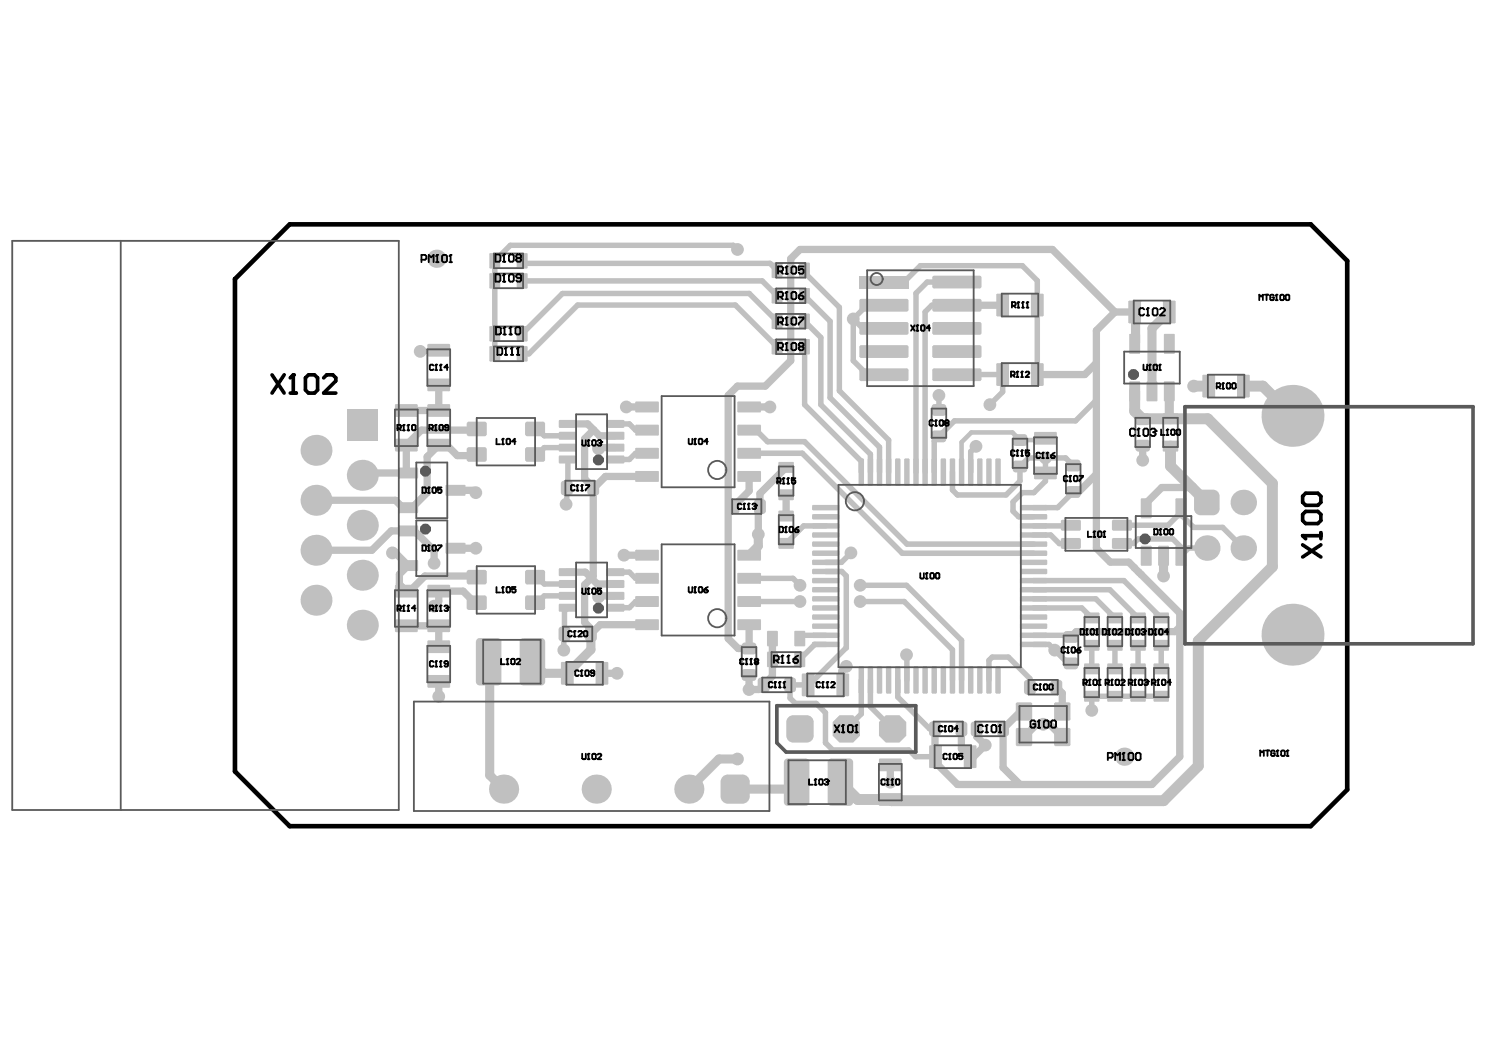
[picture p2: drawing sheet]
<svg xmlns="http://www.w3.org/2000/svg" width="420mm" height="297mm" viewBox="0 0 420 297" stroke-linecap="round" stroke-linejoin="round" font-family="sans-serif">
<path d="M81.7 63.3h288.1l10.3 10.3v149.2l-10.3 10.3h-288.1l-15.4-15.5v-138.9z" fill="none" stroke="#000" stroke-width="1.3"/>
<g fill="none" stroke="#c0c0c0" stroke-width="2.1">
<path d="M282.9 86.1h-12.9M314.6 88l-5.3 5.2v61.5l3.9 3.9h5.3l14.3 14.3v40.6l-7.8 7.8h-54.9l-5.9-5.9v-1.9l-.4-.5v-7.4M314.6 88l-17.7-17.6h-71.2l-2.6 2.6v28.7l-7.2 7.2h-7.8l-2.7 2.6v68.6l2.9 2.8h3.1v-6.7M314.6 88h5.8M123.8 108.3v7.5h-9.2M160.2 119.6h5.6l3.3 3.3h4.5M176.7 114.8h5.9M211.4 114.8h5.8M309.3 102.4l-3.2 3.3h-13.4M128.5 138.3h5.1l.6 .7M134.5 128.2l-.3 .3h-5.2l-2.9-2.9h-2.3l-3.3 3.2v10.2l-4.2 4.2h-2.7l-2-2.1h-22.4M134.5 121l-.3 .3h-15.3l-4.3 4.3v7.3l.5 .5h-12.2l-.7 .7"/>
<path d="M167.4 137.7v24.8l-2.5 2.5v10.6l1.8 1.7v1.5l2.6-2.6h13.3M167.5 121.3l-2.6 2.5v11.3l2.7 2.6 3.2-3.3h11.8M173.6 126.3h-4.5l-.2 .3M211.4 134.4v4.1l-4.5 4.4h-.8M221.8 131.8l-7.4 7.4v3.7l-.5 .5v7.3M221.8 139.6v6M309.3 133.7l-5 5.1h-1.5M322.4 125.7v4.1M336.3 137.5h-8.5l-4.4 4.4v1.5M89.2 155.2h15.7l5.5-5.4h6.5l5.6 5.5v3.6M110.7 156h.9l3.5 3.5-2.4 2.5v2.8l1.9 2h1l4.3-4.3h14l.6 .3M128.5 154.7h5.7"/>
<path d="M176 156.6h6.6M114.6 176.5h9.2v5.9M134.5 170h-.6l-3.2-3.2h-6.9v2.9l-1.3 1.3M160.2 161.4h5l3.3 3.3h5.1M173.6 168.1h-4.5l-.2 .3M320 160.1v.1M321.3 161.4h.1M322 162.1h.1M332.8 176.9l-1.3 1.3h-27.9l-1.5 1.5M123.8 192.2v4.3M169.8 189.9h4.3M217.9 180.1v10.6l-3.8 3.8h-2.8v-4.1"/>
<path d="M238.8 188l-1.3 1.2v4M298 193.9l1.7 1.6v5.2M251.2 215.8v4.8M271.2 205.6v5.6l2.2 2.3M275.5 205.6v2.2l2.5 2.4-3.3 3.3h-1M288.9 200.7h-1l-4.9 4.9v10.9l4.8 4.8M288.9 207.9l3.6-3.6h3.6l3.6 3.6"/>
</g>
<g fill="none" stroke="#c0c0c0" stroke-width="1.5">
<path d="M147.3 79.2h67.7l4.2 4.2M147.3 73.6l.7 .7h69.3l1.9 2M208.1 70.4l-1.2-1.2h-62.9l-4.4 4.4v26.2M227.1 77l9.7 9.7v23.5l13.9 13.9v9.1M249.4 79.6h5.6l4.7-4.7h28.7l4.3 4.3v26.5M270 79.6h-8.4l-3.2 3.1v50.5M123.8 99.1h-5.2M219.2 90.6l-7.8-7.8h-52.7l-11.4 11.4M219.2 97.8l-11.7-11.7h-44.5l-13.8 13.7h-1.9M226.9 83.4l7.3 7.2v21.6l13.9 13.9v7.1M227 90.6l4.6 4.6v18.9l14 14v5.1M227 97.8v16.3l16 16v3.1"/>
<path d="M240.7 90l2.7 2.6h6M240.7 90v11.7l4 4h4.7M249.4 86.1h-4.8l-3.9 3.9M270 86.1h-7.1l-1.9 1.9v45.2M173.6 119.6h4l1.7 1.7h3.3M264.9 111.5v4.1M270 105.7h12.9v4.8l-3.6 3.6M309.3 112.8l-5.9 5.9h-34.1l-5.7 5.7v8.8M151.6 121l1.9 1.9h6.7M160.2 129.6v7.8l-.3 .3v4.4l-.2 .1M160.2 126.3h-6.7l-1.9 1.9M182.6 127.9h-3.3l-1.7 1.7h-4"/>
<path d="M275.4 125.9l-1.5 1.5v5.8M295 129.2v6.5l-3.3 3.3h-3.3l-2.6 2.6v2.6l1.6 1.6h4.2M302.8 131.3l-2.2-2.1h-10.4l-2.4 2.4v4.1l-4 3.9h-13.7l-1.4-1.4v-5M302.8 138.8l-4.4 4.4h-6.8M233 148.3h-6.3l-4.9 5M240.1 156l-2.7 2.6h-4.4M291.6 150.9h4.8l2.5 2.4h3.2M302.1 148.2l-.2 .1h-10.3M302.1 153.3h.1M316.5 153.3h3.3l1.3-1.3h9.8l2.3 2.3v2.5l2.1-2.2h5.2M333.2 143.4v1.8l3.6 3.6h8.1l5.9 5.8M333.2 144.5l-3.7 3.7h-13"/>
<path d="M151.6 162.8l1.9 1.9h6.7M160.2 171.4l-.9 1-.2 11M160.2 168.1h-6.7l-1.9 1.9M173.6 161.4h4l1.7 1.7h3.3M182.6 169.7h-3.3l-1.7 1.7h-4M211.4 169.7h14.3M211.4 163.1h12.3l2 2M233 179.2h-6.4l-1 .9M233 161.2h4.5l1.3 1.3v20.2l-10.5 10.5h-5.4v3.7l1.5 1.5h5.9l2.6 2.6v8.5l2 2.1h21.5l1.9 1.9h5.9M242.7 169.7h12.4l13.6 13.6v8.5M242.7 165.1h13.1l15.5 15.5v11.2M291.6 179.2h10.1l.4 .5"/>
<path d="M291.6 171.5h13.6l2.8 2.8M291.6 163.8h25.5l10.5 10.5M291.6 166.4h21.5l8 7.9M291.6 168.9h17.6l5.4 5.4M233 181.8h-3.1l-4.3 4.2M243 191.8v9.6l-4.2 4.2M245.6 191.8v7.5l6.2 6.3M253.3 191.8v4.8l9 9h1.5M255.8 184.7l.1 7.1M279 191.8v-5.5l.9-.9h4.6l6.1 6v2.5M291.6 181.8h4.3l5.4 5.3h.8M308 182v6.7"/>
<path d="M314.6 182v6.7M321.1 182v6.7M327.6 196.4h-19.6v4M327.6 182v6.7"/>
</g>
<path d="M320.4 88v8.7l-.3 .3M329.6 88l-4.6 4.6v17.8M329.9 110.4v7.4l.3 .3M213.9 150.7v3.3l-2.5 2.6M328.3 156.8v5.7M166.7 178.8v4.5l-6.6 6.6h-6.6l-3.3-3.2M137.9 186.7l.3 .3v31.7l3.9 3.9M208.1 214.1h-5.3l-8.5 8.5M224.8 220.6l-2 2h-15.4" fill="none" stroke="#c0c0c0" stroke-width="2.6"/>
<path d="M295 123.9l-.3 .2h-6.9l-2.2-2.1h-11.6l-2.7 2.7v8.5" fill="none" stroke="#c0c0c0" stroke-width="1.3"/>
<path d="M320.1 110.4v5.6l2.3 2.3 18.3-.2 18.3 18.3v23.5l-20.9 20.9v35.3l-9.8 9.8h-76.8l-.3-.4h-9.2l-4.9-4.9M336.8 108.9h4.2M350.8 108.9h5.5l8.4 8.4M330.2 125.8v5.7l10.3 10.2" fill="none" stroke="#c0c0c0" stroke-width="3.1"/>
<path d="M211.4 127.9h15l28.1 28.2h37.1M211.4 121.3h1.9l3.3 3.3h10.4l28.9 28.9h35.7" fill="none" stroke="#c0c0c0" stroke-width="1.6"/>
<g fill="#c0c0c0">
<path d="M209.5 218.5a2.06 2.06 0 0 1 2 2h-2z"/>
<path d="M203.9 219.1l.9-.5 .5-.1v2h-2l.1-.5z"/>
<path d="M203.3 224.7h2v2a2.06 2.06 0 0 1-2-2z"/>
<path d="M209.5 224.7h2a2.06 2.06 0 0 1-2 2z"/>
<path d="M227.6 201.8a1.93 1.93 0 0 1 2 1.9h-2z"/>
<path d="M222.4 202.3l1.4-.5v1.9h-2z"/>
<path d="M221.8 207.5h2v2a1.93 1.93 0 0 1-2-2z"/>
<path d="M227.6 207.5h2a1.93 1.93 0 0 1-2 2z"/>
<path d="M337.4 138.7l1.3-.6v1.8h-1.8z"/>
<path d="M336.9 143.5h1.8v1.8a1.8 1.8 0 0 1-1.8-1.8z"/>
<path d="M342.3 143.5h1.8a1.8 1.8 0 0 1-1.8 1.8z"/>
<path d="M342.3 138.1a1.8 1.8 0 0 1 1.8 1.8h-1.8z"/>
<path d="M279.4 188l.4 .3h-.4z"/>
<path d="M278.4 188h.2v.3h-.4z"/>
<path d="M278.2 195.3h.4v.4z"/>
<path d="M279.4 195.3h.4l-.4 .4z"/>
<path d="M282 188l.3 .3h-.3z"/>
<path d="M281 188h.2v.3h-.4z"/>
<path d="M280.8 195.3h.4v.4z"/>
<path d="M282 195.3h.3l-.1 .3-.2 .1z"/>
<path d="M287.8 155.5l.3-.2v.4h-.4z"/>
<path d="M287.7 156.4h.4v.4z"/>
<path d="M295.1 156.4h.4l-.2 .4h-.2z"/>
<path d="M295.1 155.3l.4 .4h-.4z"/>
<path d="M287.9 152.8l.2-.1v.4h-.4z"/>
<path d="M287.7 153.9h.4v.4z"/>
<path d="M295.1 153.9h.4l-.1 .2-.3 .2z"/>
<path d="M295.1 152.7l.4 .4h-.4z"/>
<path d="M287.8 150.3l.3-.2v.4h-.4z"/>
<path d="M287.7 151.3h.4v.4z"/>
<path d="M295.1 151.3h.4l-.2 .3-.2 .1z"/>
<path d="M295.1 150.1l.4 .4h-.4z"/>
<path d="M287.9 147.6h.2v.4h-.4z"/>
<path d="M287.7 148.7h.4v.4z"/>
<path d="M295.1 148.7h.4l-.2 .4h-.2z"/>
<path d="M295.1 147.6l.4 .4h-.4z"/>
<path d="M251.1 188l.4 .3h-.4z"/>
<path d="M250.1 188h.2v.3h-.4z"/>
<path d="M249.9 195.3h.4v.4z"/>
<path d="M251.1 195.3h.4l-.2 .3-.2 .1z"/>
<path d="M243.4 188l.4 .3h-.4z"/>
<path d="M242.4 188h.2v.3h-.4z"/>
<path d="M242.2 195.3h.4v.4z"/>
<path d="M243.4 195.3h.4l-.2 .3-.2 .1z"/>
<path d="M246 188l.3 .3h-.3z"/>
<path d="M245 188h.2v.3h-.4z"/>
<path d="M244.8 195.3h.4v.4z"/>
<path d="M246 195.3h.3l-.2 .3-.1 .1z"/>
<path d="M248.5 188l.4 .3h-.4z"/>
<path d="M247.6 188h.2v.3h-.4z"/>
<path d="M247.4 195.3h.4v.4z"/>
<path d="M248.5 195.3h.4l-.2 .3-.2 .1z"/>
<path d="M258.8 188l.4 .3h-.4z"/>
<path d="M257.8 188h.2v.3h-.3z"/>
<path d="M257.7 195.3h.3v.4z"/>
<path d="M258.8 195.3h.4l-.2 .3-.2 .1z"/>
<path d="M229.2 142.6l.3-.2v.4h-.4z"/>
<path d="M229.1 143.6h.4v.4z"/>
<path d="M236.4 143.6h.4l-.2 .3-.2 .1z"/>
<path d="M236.4 142.4l.4 .4h-.4z"/>
<path d="M229.3 145.1l.2-.1v.4h-.4z"/>
<path d="M229.1 146.2h.4v.3z"/>
<path d="M236.4 146.2h.4l-.2 .3h-.2z"/>
<path d="M236.4 145l.4 .4h-.4z"/>
<path d="M229.2 147.8l.3-.2v.4h-.4z"/>
<path d="M229.1 148.7h.4v.4z"/>
<path d="M236.4 148.7h.4l-.2 .4h-.2z"/>
<path d="M236.4 147.6l.4 .4h-.4z"/>
<path d="M229.2 150.3l.3-.2v.4h-.4z"/>
<path d="M229.1 151.3h.4v.4z"/>
<path d="M236.4 151.3h.4l-.2 .3-.2 .1z"/>
<path d="M236.4 150.1l.4 .4h-.4z"/>
<path d="M229.3 152.8l.2-.1v.4h-.4z"/>
<path d="M229.1 153.9h.4v.4z"/>
<path d="M236.4 153.9h.4l-.2 .3-.2 .1z"/>
<path d="M236.4 152.7l.4 .4h-.4z"/>
<path d="M229.2 155.5l.3-.2v.4h-.4z"/>
<path d="M229.1 156.4h.4v.4z"/>
<path d="M236.4 156.4h.4l-.2 .4h-.2z"/>
<path d="M236.4 155.3l.4 .4h-.4z"/>
<path d="M229.3 157.9h.2v.3h-.4z"/>
<path d="M229.1 159h.4v.4z"/>
<path d="M236.4 159h.4l-.2 .4h-.2z"/>
<path d="M236.4 157.9l.4 .3h-.4z"/>
<path d="M229.2 160.6l.3-.2v.4h-.4z"/>
<path d="M229.1 161.6h.4v.4z"/>
<path d="M236.4 161.6h.4l-.2 .3-.2 .1z"/>
<path d="M236.4 160.4l.4 .4h-.4z"/>
<path d="M229.2 163.2l.3-.2v.4h-.4z"/>
<path d="M229.1 164.2h.4v.4z"/>
<path d="M236.4 164.2h.4l-.2 .3-.2 .1z"/>
<path d="M236.4 163l.4 .4h-.4z"/>
<path d="M229.2 165.8l.3-.2v.4h-.4z"/>
<path d="M229.1 166.7h.4v.4z"/>
<path d="M236.4 166.7h.4l-.2 .4h-.2z"/>
<path d="M236.4 165.6l.4 .4h-.4z"/>
<path d="M229.2 168.3l.3-.1v.3h-.4z"/>
<path d="M229.1 169.3h.4v.4z"/>
<path d="M236.4 169.3h.4l-.2 .3-.2 .1z"/>
<path d="M236.4 168.2l.4 .3h-.4z"/>
<path d="M229.2 170.9l.3-.2v.4h-.4z"/>
<path d="M229.1 171.9h.4v.4z"/>
<path d="M236.4 171.9h.4l-.2 .3-.2 .1z"/>
<path d="M236.4 170.7l.4 .4h-.4z"/>
<path d="M229.2 173.5l.3-.2v.4h-.4z"/>
<path d="M229.1 174.5h.4v.3z"/>
<path d="M236.4 174.5h.4l-.2 .3h-.2z"/>
<path d="M236.4 173.3l.4 .4h-.4z"/>
<path d="M229.3 175.9h.2v.4h-.4z"/>
<path d="M229.1 177h.4v.4z"/>
<path d="M236.4 177h.4l-.2 .4h-.2z"/>
<path d="M236.4 175.9l.4 .4h-.4z"/>
<path d="M229.2 178.6l.3-.2v.4h-.4z"/>
<path d="M229.1 179.6h.4v.4z"/>
<path d="M236.4 179.6h.4v.2l-.4 .2z"/>
<path d="M236.4 178.4l.4 .4h-.4z"/>
<path d="M229.2 181.2l.3-.2v.4h-.4z"/>
<path d="M229.1 182.2h.4v.4z"/>
<path d="M236.4 182.2h.4l-.2 .3-.2 .1z"/>
<path d="M236.4 181l.4 .4h-.4z"/>
<path d="M253.7 188l.4 .3h-.4z"/>
<path d="M252.7 188h.2v.3h-.4z"/>
<path d="M252.5 195.3h.4v.4z"/>
<path d="M253.7 195.3h.4l-.1 .2-.3 .2z"/>
<path d="M256.2 188l.4 .3h-.4z"/>
<path d="M255.3 188h.2v.3h-.4z"/>
<path d="M255.1 195.3h.4v.4z"/>
<path d="M256.2 195.3h.4l-.2 .3-.2 .1z"/>
<path d="M261.4 188l.4 .3h-.4z"/>
<path d="M260.4 188h.2v.3h-.4z"/>
<path d="M260.2 195.3h.4v.4z"/>
<path d="M261.4 195.3h.4l-.2 .3-.2 .1z"/>
<path d="M264 188l.3 .3h-.3z"/>
<path d="M263 188h.2v.3h-.4z"/>
<path d="M262.8 195.3h.4v.4z"/>
<path d="M264 195.3h.3v.2l-.3 .2z"/>
<path d="M266.5 188l.4 .3h-.4z"/>
<path d="M265.6 188h.2v.3h-.4z"/>
<path d="M265.4 195.3h.4v.4z"/>
<path d="M266.5 195.3h.4l-.2 .3-.2 .1z"/>
<path d="M269.1 188l.4 .3h-.4z"/>
<path d="M268.1 188h.2v.3h-.4z"/>
<path d="M267.9 195.3h.4v.4z"/>
<path d="M269.1 195.3h.4l-.2 .3-.2 .1z"/>
<path d="M271.7 188l.4 .3h-.4z"/>
<path d="M270.7 188h.2v.3h-.4z"/>
<path d="M270.5 195.3h.4v.4z"/>
<path d="M271.7 195.3h.4l-.2 .3-.2 .1z"/>
<path d="M274.2 188l.4 .3h-.4z"/>
<path d="M273.3 188h.2v.3h-.4z"/>
<path d="M273.1 195.3h.4v.4z"/>
<path d="M274.2 195.3h.4l-.4 .4z"/>
<path d="M276.8 188l.4 .3h-.4z"/>
<path d="M275.9 188h.1v.3h-.3z"/>
<path d="M275.7 195.3h.3v.4z"/>
<path d="M276.8 195.3h.4v.2l-.4 .2z"/>
<path d="M287.8 181.2l.3-.2v.4h-.4z"/>
<path d="M287.7 182.2h.4v.4z"/>
<path d="M295.1 182.2h.4l-.2 .3-.2 .1z"/>
<path d="M295.1 181l.4 .4h-.4z"/>
<path d="M287.9 178.5l.2-.1v.4h-.4z"/>
<path d="M287.7 179.6h.4v.4z"/>
<path d="M295.1 179.6h.4l-.1 .2-.3 .2z"/>
<path d="M295.1 178.4l.4 .4h-.4z"/>
<path d="M287.9 175.9h.2v.4h-.4z"/>
<path d="M287.7 177h.4v.4z"/>
<path d="M295.1 177h.4l-.2 .4h-.2z"/>
<path d="M295.1 175.9l.4 .4h-.4z"/>
<path d="M287.9 173.3h.2v.4h-.4z"/>
<path d="M287.7 174.5h.4v.3z"/>
<path d="M295.1 174.5h.4l-.2 .3h-.2z"/>
<path d="M295.1 173.3l.4 .4h-.4z"/>
<path d="M287.9 170.8l.2-.1v.4h-.4z"/>
<path d="M287.7 171.9h.4v.4z"/>
<path d="M295.1 171.9h.4l-.2 .3-.2 .1z"/>
<path d="M295.1 170.7l.4 .4h-.4z"/>
<path d="M287.9 168.2h.2v.3h-.4z"/>
<path d="M287.7 169.3h.4v.4z"/>
<path d="M295.1 169.3h.4l-.2 .3-.2 .1z"/>
<path d="M295.1 168.2l.4 .3h-.4z"/>
<path d="M287.9 165.6h.2v.4h-.4z"/>
<path d="M287.7 166.7h.4v.4z"/>
<path d="M295.1 166.7h.4l-.1 .2-.3 .2z"/>
<path d="M295.1 165.6l.4 .4h-.4z"/>
<path d="M287.8 163.2l.3-.2v.4h-.4z"/>
<path d="M287.7 164.2h.4v.4z"/>
<path d="M295.1 164.2h.4l-.2 .3-.2 .1z"/>
<path d="M295.1 163l.4 .4h-.4z"/>
<path d="M287.9 160.5l.2-.1v.4h-.4z"/>
<path d="M287.7 161.6h.4v.4z"/>
<path d="M295.1 161.6h.4l-.1 .2-.3 .2z"/>
<path d="M295.1 160.4l.4 .4h-.4z"/>
<path d="M287.9 157.9h.2v.3h-.4z"/>
<path d="M287.7 159h.4v.4z"/>
<path d="M295.1 159h.4l-.1 .2-.3 .2z"/>
<path d="M295.1 157.9l.4 .3h-.4z"/>
<path d="M287.9 145.1l.2-.1v.4h-.4z"/>
<path d="M287.7 146.2h.4v.3z"/>
<path d="M295.1 146.2h.4l-.2 .3h-.2z"/>
<path d="M295.1 145l.4 .4h-.4z"/>
<path d="M287.9 142.5l.2-.1v.4h-.4z"/>
<path d="M287.7 143.6h.4v.4z"/>
<path d="M295.1 143.6h.4l-.2 .3-.2 .1z"/>
<path d="M295.1 142.4l.4 .4h-.4z"/>
<path d="M282 129.3l.3 .4h-.3z"/>
<path d="M281 129.4l.2-.1v.4h-.4z"/>
<path d="M280.8 136.6h.4v.4z"/>
<path d="M282 136.6h.3v.2l-.3 .2z"/>
<path d="M279.4 129.3l.4 .4h-.4z"/>
<path d="M278.4 129.4l.2-.1v.4h-.4z"/>
<path d="M278.2 136.6h.4v.4z"/>
<path d="M279.4 136.6h.4l-.4 .4z"/>
<path d="M276.8 129.3l.4 .4h-.4z"/>
<path d="M275.9 129.4l.1-.1v.4h-.3z"/>
<path d="M275.7 136.6h.3v.4z"/>
<path d="M276.8 136.6h.4v.2l-.4 .2z"/>
<path d="M274.2 129.3l.4 .4h-.4z"/>
<path d="M273.3 129.4l.2-.1v.4h-.4z"/>
<path d="M273.1 136.6h.4v.4z"/>
<path d="M274.2 136.6h.4l-.4 .4z"/>
<path d="M271.7 129.3l.4 .4h-.4z"/>
<path d="M270.7 129.4l.2-.1v.4h-.4z"/>
<path d="M270.5 136.6h.4v.4z"/>
<path d="M271.7 136.6h.4l-.1 .2-.3 .2z"/>
<path d="M269.1 129.3l.4 .4h-.4z"/>
<path d="M268.1 129.4l.2-.1v.4h-.4z"/>
<path d="M267.9 136.6h.4v.4z"/>
<path d="M269.1 136.6h.4l-.1 .2-.3 .2z"/>
<path d="M266.5 129.3l.4 .4h-.4z"/>
<path d="M265.6 129.4l.2-.1v.4h-.4z"/>
<path d="M265.4 136.6h.4v.4z"/>
<path d="M266.5 136.6h.4v.2l-.4 .2z"/>
<path d="M264 129.3l.3 .4h-.3z"/>
<path d="M263 129.4l.2-.1v.4h-.4z"/>
<path d="M262.8 136.6h.4v.4z"/>
<path d="M264 136.6h.3v.2l-.3 .2z"/>
<path d="M261.4 129.3l.4 .4h-.4z"/>
<path d="M260.4 129.4l.2-.1v.4h-.4z"/>
<path d="M260.2 136.6h.4v.4z"/>
<path d="M261.4 136.6h.4l-.1 .2-.3 .2z"/>
<path d="M258.8 129.3l.4 .4h-.4z"/>
<path d="M257.8 129.4l.2-.1v.4h-.3z"/>
<path d="M257.7 136.6h.3v.4z"/>
<path d="M258.8 136.6h.4l-.1 .2-.3 .2z"/>
<path d="M256.2 129.3l.4 .4h-.4z"/>
<path d="M255.3 129.4l.2-.1v.4h-.4z"/>
<path d="M255.1 136.6h.4v.4z"/>
<path d="M256.2 136.6h.4v.2l-.4 .2z"/>
<path d="M253.7 129.3l.4 .4h-.4z"/>
<path d="M252.7 129.4l.2-.1v.4h-.4z"/>
<path d="M252.5 136.6h.4v.4z"/>
<path d="M253.7 136.6h.4l-.1 .2-.3 .2z"/>
<path d="M251.1 129.3l.4 .4h-.4z"/>
<path d="M250.1 129.4l.2-.1v.4h-.4z"/>
<path d="M249.9 136.6h.4v.4z"/>
<path d="M251.1 136.6h.4l-.1 .2-.3 .2z"/>
<path d="M248.5 129.3l.4 .4h-.4z"/>
<path d="M247.6 129.4l.2-.1v.4h-.4z"/>
<path d="M247.4 136.6h.4v.4z"/>
<path d="M248.5 136.6h.4v.2l-.4 .2z"/>
<path d="M246 129.3l.3 .4h-.3z"/>
<path d="M245 129.4l.2-.1v.4h-.4z"/>
<path d="M244.8 136.6h.4v.4z"/>
<path d="M246 136.6h.3l-.2 .4h-.1z"/>
<path d="M243.4 129.3l.4 .4h-.4z"/>
<path d="M242.4 129.4l.2-.1v.4h-.4z"/>
<path d="M242.2 136.6h.4v.4z"/>
<path d="M243.4 136.6h.4l-.1 .2-.3 .2z"/>
<path d="M297.6 198.2l.2-.1v.5h-.4z"/>
<path d="M297.4 202.8h.4v.5z"/>
<path d="M301.6 202.8h.4l-.2 .4-.2 .1z"/>
<path d="M301.6 198.1l.4 .5h-.4z"/>
<path d="M297.6 205.4l.2-.1v.5h-.4z"/>
<path d="M297.4 210h.4v.5z"/>
<path d="M301.6 210h.4l-.2 .4-.2 .1z"/>
<path d="M301.6 205.3l.4 .5h-.4z"/>
<path d="M286.8 205.4l.2-.1v.5h-.4z"/>
<path d="M286.6 210h.4v.5z"/>
<path d="M290.7 210h.5l-.2 .4-.3 .1z"/>
<path d="M290.7 205.3l.5 .5h-.5z"/>
<path d="M286.6 198.4l.4-.3v.5h-.4z"/>
<path d="M286.6 202.8h.4v.5z"/>
<path d="M290.7 202.8h.5l-.2 .4-.3 .1z"/>
<path d="M290.7 198.1l.5 .5h-.5z"/>
<path d="M289.1 192l.6-.2v.8h-.8z"/>
<path d="M288.9 195.1h.8v.8a.84 .84 0 0 1-.8-.8z"/>
<path d="M291.4 195.1h.8a.84 .84 0 0 1-.8 .8z"/>
<path d="M291.4 191.8a.84 .84 0 0 1 .8 .8h-.8z"/>
<path d="M296.6 192l.6-.2v.8h-.8z"/>
<path d="M296.4 195.1h.8v.8a.84 .84 0 0 1-.8-.8z"/>
<path d="M298.9 195.1h.8a.84 .84 0 0 1-.8 .8z"/>
<path d="M298.9 191.8a.84 .84 0 0 1 .8 .8h-.8z"/>
<path d="M229.4 196.1h.4l-.2 .3h-.2z"/>
<path d="M229.4 190l.4 .3h-.4z"/>
<path d="M226.2 190.2l.4-.2v.3h-.4z"/>
<path d="M226.2 196.1h.4v.3z"/>
<path d="M239.2 196.1h.4l-.2 .3h-.2z"/>
<path d="M239.2 190l.4 .3h-.4z"/>
<path d="M236 190.2l.3-.2v.3h-.3z"/>
<path d="M236 196.1h.3v.3z"/>
<path d="M291.7 134.8h.4v.4z"/>
<path d="M297.8 134.8h.4l-.2 .4h-.2z"/>
<path d="M297.8 131.6l.4 .4h-.4z"/>
<path d="M291.8 131.8l.3-.2v.4h-.4z"/>
<path d="M291.7 125.1h.4v.3z"/>
<path d="M297.8 125.1h.4l-.1 .2-.3 .1z"/>
<path d="M297.8 121.8l.4 .4h-.4z"/>
<path d="M291.9 121.9l.2-.1v.4h-.4z"/>
<path d="M265.4 216.3h.3l-.1 .3-.2 .1z"/>
<path d="M265.4 210.2l.3 .4h-.3z"/>
<path d="M262.2 210.4l.3-.2v.4h-.4z"/>
<path d="M262.1 216.3h.4v.4z"/>
<path d="M275.1 216.3h.4l-.2 .3-.2 .1z"/>
<path d="M275.1 210.2l.4 .4h-.4z"/>
<path d="M272.1 210.3l.2-.1v.4h-.4z"/>
<path d="M271.9 216.3h.4v.4z"/>
<path d="M126.6 97l.4 .4h-.4z"/>
<path d="M120.7 97.1l.2-.1v.4h-.3z"/>
<path d="M120.6 100.2h.3v.4z"/>
<path d="M126.6 100.2h.4l-.2 .4h-.2z"/>
<path d="M126.6 106.8l.4 .3h-.4z"/>
<path d="M120.7 106.8h.2v.3h-.3z"/>
<path d="M120.6 110h.3v.4z"/>
<path d="M126.6 110h.4l-.1 .2-.3 .2z"/>
<path d="M161.5 192.8h.4l-.2 .3h-.2z"/>
<path d="M161.5 186.7l.4 .4h-.4z"/>
<path d="M158.4 186.8l.2-.1v.4h-.3z"/>
<path d="M158.3 192.8h.3v.3z"/>
<path d="M171.3 192.8h.3l-.1 .3h-.2z"/>
<path d="M171.3 186.7l.3 .4h-.3z"/>
<path d="M168.2 186.8l.2-.1v.4h-.4z"/>
<path d="M168 192.8h.4v.3z"/>
<path d="M254 214l.4 .3h-.4z"/>
<path d="M248 214.1l.3-.1v.3h-.3z"/>
<path d="M248 217.2h.3v.4z"/>
<path d="M254 217.2h.4l-.2 .3-.2 .1z"/>
<path d="M254 223.7l.4 .4h-.4z"/>
<path d="M248.1 223.8l.2-.1v.4h-.3z"/>
<path d="M248 227h.3v.3z"/>
<path d="M254 227h.4l-.2 .3h-.2z"/>
<path d="M120.6 183.9h.3v.3z"/>
<path d="M126.6 183.9h.4l-.1 .2-.3 .1z"/>
<path d="M126.6 180.6l.4 .4h-.4z"/>
<path d="M120.6 180.8l.3-.2v.4h-.3z"/>
<path d="M120.6 193.6h.3v.4z"/>
<path d="M126.6 193.6h.4l-.2 .4h-.2z"/>
<path d="M126.6 190.4l.4 .4h-.4z"/>
<path d="M120.7 190.5l.2-.1v.4h-.3z"/>
<path d="M331.3 90.9h.4l-.2 .3h-.2z"/>
<path d="M331.3 84.8l.4 .4h-.4z"/>
<path d="M328.1 85l.3-.2v.4h-.3z"/>
<path d="M328.1 90.9h.3v.3z"/>
<path d="M321.6 90.9h.3l-.2 .3h-.1z"/>
<path d="M321.6 84.8l.3 .4h-.3z"/>
<path d="M318.4 85l.3-.2v.4h-.4z"/>
<path d="M318.3 90.9h.4v.3z"/>
<path d="M272.1 206.8h.8a.84 .84 0 0 1-.8 .9z"/>
<path d="M272.1 203.6a.84 .84 0 0 1 .8 .8h-.8z"/>
<path d="M269.8 203.8l.6-.2v.8h-.8z"/>
<path d="M269.6 206.8h.8v.9a.84 .84 0 0 1-.8-.9z"/>
<path d="M264.6 206.8h.9a.84 .84 0 0 1-.9 .9z"/>
<path d="M264.6 203.6a.84 .84 0 0 1 .9 .8h-.9z"/>
<path d="M262.4 203.8l.5-.2v.8h-.8z"/>
<path d="M262.1 206.8h.8v.9a.84 .84 0 0 1-.8-.9z"/>
<path d="M266.1 121.4a.84 .84 0 0 1 .9 .9h-.9z"/>
<path d="M263.1 121.7l.6-.3v.9h-.9z"/>
<path d="M262.8 123.9h.9v.9a.84 .84 0 0 1-.9-.9z"/>
<path d="M266.1 123.9h.9a.84 .84 0 0 1-.9 .9z"/>
<path d="M266.1 114a.84 .84 0 0 1 .9 .8h-.9z"/>
<path d="M263.1 114.2l.6-.2v.8h-.9z"/>
<path d="M262.8 116.5h.9v.8a.84 .84 0 0 1-.9-.8z"/>
<path d="M266.1 116.5h.9a.84 .84 0 0 1-.9 .8z"/>
<path d="M214 191.4l.6-.3v.9h-.8z"/>
<path d="M213.8 194.4h.8v.9a.84 .84 0 0 1-.8-.9z"/>
<path d="M216.3 194.4h.8a.84 .84 0 0 1-.8 .9z"/>
<path d="M216.3 191.1a.84 .84 0 0 1 .8 .9h-.8z"/>
<path d="M221.5 191.4l.6-.3v.9h-.9z"/>
<path d="M221.2 194.4h.9v.9a.84 .84 0 0 1-.9-.9z"/>
<path d="M223.7 194.4h.9a.84 .84 0 0 1-.9 .9z"/>
<path d="M223.7 191.1a.84 .84 0 0 1 .9 .9h-.9z"/>
<path d="M285.7 125h.8v.8a.84 .84 0 0 1-.8-.8z"/>
<path d="M289 125h.8a.84 .84 0 0 1-.8 .8z"/>
<path d="M289 122.5a.84 .84 0 0 1 .8 .8h-.8z"/>
<path d="M286 122.7l.5-.2v.8h-.8z"/>
<path d="M285.7 132.4h.8v.9a.84 .84 0 0 1-.8-.9z"/>
<path d="M289 132.4h.8a.84 .84 0 0 1-.8 .9z"/>
<path d="M289 129.9a.84 .84 0 0 1 .8 .9h-.8z"/>
<path d="M286 130.2l.5-.3v.9h-.8z"/>
<path d="M300.1 188h.8v.8a.84 .84 0 0 1-.8-.8z"/>
<path d="M303.4 188h.8a.84 .84 0 0 1-.8 .8z"/>
<path d="M303.4 185.5a.84 .84 0 0 1 .8 .8h-.8z"/>
<path d="M300.3 185.7l.6-.2v.8h-.8z"/>
<path d="M300.1 180.5h.8v.8a.84 .84 0 0 1-.8-.8z"/>
<path d="M303.4 180.5h.8a.84 .84 0 0 1-.8 .8z"/>
<path d="M303.4 178a.84 .84 0 0 1 .8 .8h-.8z"/>
<path d="M300.3 178.2l.6-.2v.8h-.8z"/>
<path d="M207.8 144.1h.8a.84 .84 0 0 1-.8 .9z"/>
<path d="M207.8 140.8a.84 .84 0 0 1 .8 .9h-.8z"/>
<path d="M205.5 141.1l.6-.3v.9h-.8z"/>
<path d="M205.3 144.1h.8v.9a.84 .84 0 0 1-.8-.9z"/>
<path d="M215.2 144.1h.9a.84 .84 0 0 1-.9 .9z"/>
<path d="M215.2 140.8a.84 .84 0 0 1 .9 .9h-.9z"/>
<path d="M213 141.1l.6-.3v.9h-.9z"/>
<path d="M212.7 144.1h.9v.9a.84 .84 0 0 1-.9-.9z"/>
<path d="M158.5 135.9l.6-.3v.8h-.9z"/>
<path d="M158.2 138.9h.9v.8a.84 .84 0 0 1-.9-.8z"/>
<path d="M160.7 138.9h.9a.84 .84 0 0 1-.9 .8z"/>
<path d="M160.7 135.6a.84 .84 0 0 1 .9 .8h-.9z"/>
<path d="M165.9 135.9l.6-.3v.8h-.8z"/>
<path d="M165.7 138.9h.8v.8a.84 .84 0 0 1-.8-.8z"/>
<path d="M168.2 138.9h.8a.84 .84 0 0 1-.8 .8z"/>
<path d="M168.2 135.6a.84 .84 0 0 1 .8 .8h-.8z"/>
<path d="M209.3 183.8h.8v.8a.84 .84 0 0 1-.8-.8z"/>
<path d="M212.5 183.8h.9a.84 .84 0 0 1-.9 .8z"/>
<path d="M212.5 181.3a.84 .84 0 0 1 .9 .8h-.9z"/>
<path d="M209.5 181.5l.6-.2v.8h-.8z"/>
<path d="M209.3 191.2h.8v.9a.84 .84 0 0 1-.8-.9z"/>
<path d="M212.5 191.2h.9a.84 .84 0 0 1-.9 .9z"/>
<path d="M212.5 188.7a.84 .84 0 0 1 .9 .9h-.9z"/>
<path d="M209.5 189l.6-.3v.9h-.8z"/>
<path d="M157.8 177l.6-.2v.8h-.8z"/>
<path d="M157.6 180h.8v.9a.84 .84 0 0 1-.8-.9z"/>
<path d="M160.1 180h.8a.84 .84 0 0 1-.8 .9z"/>
<path d="M160.1 176.8a.84 .84 0 0 1 .8 .8h-.8z"/>
<path d="M165.3 177l.6-.2v.8h-.9z"/>
<path d="M165 180h.9v.9a.84 .84 0 0 1-.9-.9z"/>
<path d="M167.5 180h.9a.84 .84 0 0 1-.9 .9z"/>
<path d="M167.5 176.8a.84 .84 0 0 1 .9 .8h-.9z"/>
<path d="M304 137.1a.84 .84 0 0 1 .8 .8h-.8z"/>
<path d="M301 137.4l.6-.3v.8h-.9z"/>
<path d="M300.7 139.6h.9v.9a.84 .84 0 0 1-.9-.9z"/>
<path d="M304 139.6h.8a.84 .84 0 0 1-.8 .9z"/>
<path d="M304 129.7a.84 .84 0 0 1 .8 .8h-.8z"/>
<path d="M301 129.9l.6-.2v.8h-.9z"/>
<path d="M300.7 132.2h.9v.8a.84 .84 0 0 1-.9-.8z"/>
<path d="M304 132.2h.8a.84 .84 0 0 1-.8 .8z"/>
<path d="M320.3 126.6h.9v.8a.84 .84 0 0 1-.9-.8z"/>
<path d="M323.6 126.6h.8a.84 .84 0 0 1-.8 .8z"/>
<path d="M323.6 124a.84 .84 0 0 1 .8 .9h-.8z"/>
<path d="M320.6 124.3l.6-.3v.9h-.9z"/>
<path d="M320.3 119.1h.9v.8a.84 .84 0 0 1-.9-.8z"/>
<path d="M323.6 119.1h.8a.84 .84 0 0 1-.8 .8z"/>
<path d="M323.6 116.6a.84 .84 0 0 1 .8 .8h-.8z"/>
<path d="M320.6 116.8l.6-.2v.8h-.9z"/>
<path d="M281.6 203.8l.6-.2v.8h-.9z"/>
<path d="M281.3 206.8h.9v.9a.84 .84 0 0 1-.9-.9z"/>
<path d="M283.8 206.8h.9a.84 .84 0 0 1-.9 .9z"/>
<path d="M283.8 203.6a.84 .84 0 0 1 .9 .8h-.9z"/>
<path d="M274.1 203.8l.6-.2v.8h-.8z"/>
<path d="M273.9 206.8h.8v.9a.84 .84 0 0 1-.8-.9z"/>
<path d="M276.4 206.8h.8a.84 .84 0 0 1-.8 .9z"/>
<path d="M276.4 203.6a.84 .84 0 0 1 .8 .8h-.8z"/>
<path d="M223.7 130.3l.3 .3h-.3z"/>
<path d="M219.7 130.3h.2v.3h-.3z"/>
<path d="M219.6 133.1h.3v.3z"/>
<path d="M223.7 133.1h.3l-.2 .2-.1 .1z"/>
<path d="M223.7 138l.3 .3h-.3z"/>
<path d="M219.7 138.1l.2-.1v.3h-.3z"/>
<path d="M219.6 140.8h.3v.3z"/>
<path d="M223.7 140.8h.3l-.2 .3h-.1z"/>
<path d="M305.8 189.9h.3v.3z"/>
<path d="M309.9 189.9h.3v.2l-.3 .1z"/>
<path d="M309.9 187.1l.3 .4h-.3z"/>
<path d="M305.9 187.3l.2-.2v.4h-.3z"/>
<path d="M305.8 197.6h.3v.3z"/>
<path d="M309.9 197.6h.3v.2l-.3 .1z"/>
<path d="M309.9 194.9l.3 .3h-.3z"/>
<path d="M305.9 195l.2-.1v.3h-.3z"/>
<path d="M312.4 197.6h.3v.3z"/>
<path d="M316.4 197.6h.3v.2l-.3 .1z"/>
<path d="M316.4 194.9l.3 .3h-.3z"/>
<path d="M312.4 195l.3-.1v.3h-.3z"/>
<path d="M312.4 189.9h.3v.3z"/>
<path d="M316.4 189.9h.3v.2l-.3 .1z"/>
<path d="M316.4 187.1l.3 .4h-.3z"/>
<path d="M312.4 187.3l.3-.2v.4h-.3z"/>
<path d="M318.9 189.9h.3v.3z"/>
<path d="M323 189.9h.3l-.2 .3h-.1z"/>
<path d="M323 187.1l.3 .4h-.3z"/>
<path d="M319.1 187.2l.1-.1v.4h-.3z"/>
<path d="M318.9 197.6h.3v.3z"/>
<path d="M323 197.6h.3l-.2 .3h-.1z"/>
<path d="M323 194.9l.3 .3h-.3z"/>
<path d="M319.1 194.9h.1v.3h-.3z"/>
<path d="M325.4 197.6h.3v.3z"/>
<path d="M329.5 197.6h.3l-.1 .3h-.2z"/>
<path d="M329.5 194.9l.3 .3h-.3z"/>
<path d="M325.6 194.9h.1v.3h-.3z"/>
<path d="M325.4 189.9h.3v.3z"/>
<path d="M329.5 189.9h.3l-.1 .3h-.2z"/>
<path d="M329.5 187.1l.3 .4h-.3z"/>
<path d="M325.6 187.2l.1-.1v.4h-.3z"/>
<path d="M225.6 74.1h.1v.3h-.3z"/>
<path d="M225.4 78.1h.3v.3z"/>
<path d="M228.2 78.1h.3l-.2 .3h-.1z"/>
<path d="M228.2 74.1l.3 .3h-.3z"/>
<path d="M217.7 74.2l.3-.1v.3h-.3z"/>
<path d="M217.7 78.1h.3v.3z"/>
<path d="M220.5 78.1h.3l-.1 .2-.2 .1z"/>
<path d="M220.5 74.1l.3 .3h-.3z"/>
<path d="M217.7 81.4l.3-.1v.3h-.3z"/>
<path d="M217.7 85.3h.3v.3z"/>
<path d="M220.5 85.3h.3l-.1 .2-.2 .1z"/>
<path d="M220.5 81.3l.3 .3h-.3z"/>
<path d="M225.4 81.4l.3-.1v.3h-.3z"/>
<path d="M225.4 85.3h.3v.3z"/>
<path d="M228.2 85.3h.3l-.2 .3h-.1z"/>
<path d="M228.2 81.3l.3 .3h-.3z"/>
<path d="M225.6 88.5l.1-.1v.3h-.3z"/>
<path d="M225.4 92.5h.3v.3z"/>
<path d="M228.2 92.5h.3l-.2 .3h-.1z"/>
<path d="M228.2 88.4l.3 .3h-.3z"/>
<path d="M217.8 88.5l.2-.1v.3h-.3z"/>
<path d="M217.7 92.5h.3v.3z"/>
<path d="M220.5 92.5h.3l-.2 .3h-.1z"/>
<path d="M220.5 88.4l.3 .3h-.3z"/>
<path d="M217.7 95.8l.3-.2v.3h-.3z"/>
<path d="M217.7 99.7h.3v.3z"/>
<path d="M220.5 99.7h.3l-.1 .1-.2 .2z"/>
<path d="M220.5 95.6l.3 .3h-.3z"/>
<path d="M225.4 95.8l.3-.2v.3h-.3z"/>
<path d="M225.4 99.7h.3v.3z"/>
<path d="M228.2 99.7h.3l-.2 .3h-.1z"/>
<path d="M228.2 95.6l.3 .3h-.3z"/>
<path d="M219.2 187.9h.3l-.2 .3h-.1z"/>
<path d="M219.2 183.8l.3 .3h-.3z"/>
<path d="M216.5 183.9l.2-.1v.3h-.3z"/>
<path d="M216.4 187.9h.3v.3z"/>
<path d="M226.9 187.9h.3l-.2 .3h-.1z"/>
<path d="M226.9 183.8l.3 .3h-.3z"/>
<path d="M224.2 183.9l.2-.1v.3h-.3z"/>
<path d="M224.1 187.9h.3v.3z"/>
<path d="M226.9 182h.3l-.2 .3h-.1z"/>
<path d="M226.9 177.9l.3 .4h-.3z"/>
<path d="M224.2 178l.2-.1v.4h-.3z"/>
<path d="M224.1 182h.3v.3z"/>
<path d="M219.2 182h.3l-.1 .2-.2 .1z"/>
<path d="M219.2 177.9l.3 .4h-.3z"/>
<path d="M216.5 178l.2-.1v.4h-.3z"/>
<path d="M216.4 182h.3v.3z"/>
<path d="M339.4 105.8l.2-.1v.4h-.4z"/>
<path d="M339.2 111.8h.4v.3z"/>
<path d="M342.5 111.8h.3v.2l-.3 .1z"/>
<path d="M342.5 105.7l.3 .4h-.3z"/>
<path d="M349.2 105.8l.2-.1v.4h-.4z"/>
<path d="M349 111.8h.4v.3z"/>
<path d="M352.2 111.8h.4l-.1 .2-.3 .1z"/>
<path d="M352.2 105.7l.4 .4h-.4z"/>
<path d="M126.6 123.8l.4 .3h-.4z"/>
<path d="M120.7 123.8h.2v.3h-.3z"/>
<path d="M120.6 127h.3v.4z"/>
<path d="M126.6 127h.4l-.2 .3-.2 .1z"/>
<path d="M126.6 114l.4 .4h-.4z"/>
<path d="M120.7 114h.2v.4h-.3z"/>
<path d="M120.6 117.2h.3v.4z"/>
<path d="M126.6 117.2h.4l-.1 .2-.3 .2z"/>
<path d="M117.5 114l.4 .4h-.4z"/>
<path d="M111.6 114h.2v.4h-.4z"/>
<path d="M111.4 117.2h.4v.4z"/>
<path d="M117.5 117.2h.4l-.1 .2-.3 .2z"/>
<path d="M117.5 123.8l.4 .3h-.4z"/>
<path d="M111.6 123.8h.2v.3h-.4z"/>
<path d="M111.4 127h.4v.4z"/>
<path d="M117.5 127h.4l-.2 .3-.2 .1z"/>
<path d="M291 82.9l.2-.1v.4h-.3z"/>
<path d="M290.9 88.9h.3v.4z"/>
<path d="M294.1 88.9h.4l-.2 .3-.2 .1z"/>
<path d="M294.1 82.8l.4 .4h-.4z"/>
<path d="M281.3 82.9l.1-.1v.4h-.3z"/>
<path d="M281.1 88.9h.3v.4z"/>
<path d="M284.3 88.9h.4l-.1 .2-.3 .2z"/>
<path d="M284.3 82.8l.4 .4h-.4z"/>
<path d="M281.3 102.5l.1-.1v.4h-.3z"/>
<path d="M281.1 108.5h.3v.4z"/>
<path d="M284.3 108.5h.4l-.2 .3-.2 .1z"/>
<path d="M284.3 102.4l.4 .4h-.4z"/>
<path d="M290.9 102.6l.3-.2v.4h-.3z"/>
<path d="M290.9 108.5h.3v.4z"/>
<path d="M294.1 108.5h.4l-.2 .3-.2 .1z"/>
<path d="M294.1 102.4l.4 .4h-.4z"/>
<path d="M120.6 168.2h.3v.4z"/>
<path d="M126.6 168.2h.4l-.2 .3-.2 .1z"/>
<path d="M126.6 165l.4 .3h-.4z"/>
<path d="M120.6 165.1l.3-.1v.3h-.3z"/>
<path d="M120.6 178h.3v.3z"/>
<path d="M126.6 178h.4l-.2 .3h-.2z"/>
<path d="M126.6 174.7l.4 .4h-.4z"/>
<path d="M120.7 174.8l.2-.1v.4h-.3z"/>
<path d="M111.4 178h.4v.3z"/>
<path d="M117.5 178h.4l-.2 .3h-.2z"/>
<path d="M117.5 174.7l.4 .4h-.4z"/>
<path d="M111.6 174.8l.2-.1v.4h-.4z"/>
<path d="M111.4 168.2h.4v.4z"/>
<path d="M117.5 168.2h.4l-.2 .3-.2 .1z"/>
<path d="M117.5 165l.4 .3h-.4z"/>
<path d="M111.5 165.1l.3-.1v.3h-.4z"/>
<path d="M145.8 97.8l.3-.2v.3h-.3z"/>
<path d="M145.8 101.7h.3v.3z"/>
<path d="M148.5 101.7h.4l-.4 .3z"/>
<path d="M148.5 97.6l.4 .3h-.4z"/>
<path d="M138.1 97.8l.3-.2v.3h-.3z"/>
<path d="M138.1 101.7h.3v.3z"/>
<path d="M140.8 101.7h.3v.1l-.3 .2z"/>
<path d="M140.8 97.6l.3 .3h-.3z"/>
<path d="M145.8 92.1l.3-.1v.3h-.3z"/>
<path d="M145.8 96h.3v.3z"/>
<path d="M148.5 96h.4l-.4 .3z"/>
<path d="M148.5 92l.4 .3h-.4z"/>
<path d="M138.1 92.1l.3-.1v.3h-.3z"/>
<path d="M138.1 96h.3v.3z"/>
<path d="M140.8 96h.3v.2l-.3 .1z"/>
<path d="M140.8 92l.3 .3h-.3z"/>
<path d="M145.9 77.1h.2v.3h-.3z"/>
<path d="M145.8 81.1h.3v.3z"/>
<path d="M148.5 81.1h.4l-.4 .3z"/>
<path d="M148.5 77.1l.4 .3h-.4z"/>
<path d="M138.2 77.1h.2v.3h-.3z"/>
<path d="M138.1 81.1h.3v.3z"/>
<path d="M140.8 81.1h.3l-.1 .3h-.2z"/>
<path d="M140.8 77.1l.3 .3h-.3z"/>
<path d="M145.8 71.5l.3-.1v.3h-.3z"/>
<path d="M145.8 75.5h.3v.3z"/>
<path d="M148.5 75.5h.4l-.4 .3z"/>
<path d="M148.5 71.4l.4 .3h-.4z"/>
<path d="M138.1 71.5l.3-.1v.3h-.3z"/>
<path d="M138.1 75.5h.3v.3z"/>
<path d="M140.8 75.5h.3v.1l-.3 .2z"/>
<path d="M140.8 71.4l.3 .3h-.3z"/>
<path d="M223.7 151.7l.3 .4h-.3z"/>
<path d="M219.7 151.8l.2-.1v.4h-.3z"/>
<path d="M219.6 154.5h.3v.3z"/>
<path d="M223.7 154.5h.3l-.2 .3h-.1z"/>
<path d="M223.7 144l.3 .3h-.3z"/>
<path d="M219.7 144.1l.2-.1v.3h-.3z"/>
<path d="M219.6 146.8h.3v.3z"/>
<path d="M223.7 146.8h.3l-.2 .3h-.1z"/>
<path d="M325.4 175.5h.3v.4z"/>
<path d="M329.5 175.5h.3l-.1 .3-.2 .1z"/>
<path d="M329.5 172.8l.3 .3h-.3z"/>
<path d="M325.6 172.8h.1v.3h-.3z"/>
<path d="M325.4 183.3h.3v.3z"/>
<path d="M329.5 183.3h.3l-.1 .2-.2 .1z"/>
<path d="M329.5 180.5l.3 .3h-.3z"/>
<path d="M325.6 180.5h.1v.3h-.3z"/>
<path d="M318.9 175.5h.3v.4z"/>
<path d="M323 175.5h.3l-.2 .3-.1 .1z"/>
<path d="M323 172.8l.3 .3h-.3z"/>
<path d="M319.1 172.8h.1v.3h-.3z"/>
<path d="M318.9 183.3h.3v.3z"/>
<path d="M323 183.3h.3l-.2 .2-.1 .1z"/>
<path d="M323 180.5l.3 .3h-.3z"/>
<path d="M319.1 180.5h.1v.3h-.3z"/>
<path d="M312.4 175.5h.3v.4z"/>
<path d="M316.4 175.5h.3l-.1 .3-.2 .1z"/>
<path d="M316.4 172.8l.3 .3h-.3z"/>
<path d="M312.4 172.9l.3-.1v.3h-.3z"/>
<path d="M312.4 183.3h.3v.3z"/>
<path d="M316.4 183.3h.3v.1l-.3 .2z"/>
<path d="M316.4 180.5l.3 .3h-.3z"/>
<path d="M312.4 180.6l.3-.1v.3h-.3z"/>
<path d="M305.8 175.5h.3v.4z"/>
<path d="M309.9 175.5h.3l-.1 .3-.2 .1z"/>
<path d="M309.9 172.8l.3 .3h-.3z"/>
<path d="M305.9 172.9l.2-.1v.3h-.3z"/>
<path d="M305.8 183.3h.3v.3z"/>
<path d="M309.9 183.3h.3v.1l-.3 .2z"/>
<path d="M309.9 180.5l.3 .3h-.3z"/>
<path d="M305.9 180.6l.2-.1v.3h-.3z"/>
<path d="M136.7 160.8l.4 .1 .2 .5h-.6z"/>
<path d="M131.8 160.9l.5-.1v.6h-.6z"/>
<path d="M131.7 164.3h.6v.6l-.5-.2z"/>
<path d="M136.7 164.3h.6l-.2 .4-.4 .2z"/>
<path d="M148.1 164.3h.6v.6l-.4-.2z"/>
<path d="M153.2 164.3h.6l-.4 .5-.2 .1z"/>
<path d="M153.2 160.8l.4 .1 .2 .5h-.6z"/>
<path d="M148.3 160.9l.4-.1v.6h-.6z"/>
<path d="M148.1 171.5h.6v.6l-.4-.2z"/>
<path d="M153.2 171.5h.6l-.1 .2-.5 .4z"/>
<path d="M153.2 168l.4 .1 .2 .5h-.6z"/>
<path d="M148.3 168.1l.4-.1v.6h-.6z"/>
<path d="M136.7 168l.4 .1 .2 .5h-.6z"/>
<path d="M131.8 168.1l.5-.1v.6h-.6z"/>
<path d="M131.7 171.5h.6v.6l-.5-.2z"/>
<path d="M136.7 171.5h.6l-.2 .4-.4 .2z"/>
<path d="M136.7 118.9l.4 .2 .2 .5h-.6z"/>
<path d="M131.8 119.1l.5-.2v.7h-.6z"/>
<path d="M131.7 122.4h.6v.7l-.5-.2z"/>
<path d="M136.7 122.4h.6l-.2 .5-.4 .2z"/>
<path d="M148.1 122.4h.6v.7l-.4-.2z"/>
<path d="M153.2 122.4h.6l-.4 .6-.2 .1z"/>
<path d="M153.2 118.9l.4 .2 .2 .5h-.6z"/>
<path d="M148.3 119.1l.4-.2v.7h-.6z"/>
<path d="M148.1 129.6h.6v.7l-.4-.2z"/>
<path d="M153.2 129.6h.6l-.1 .3-.5 .4z"/>
<path d="M153.2 126.1l.4 .2 .2 .5h-.6z"/>
<path d="M148.3 126.3l.4-.2v.7h-.6z"/>
<path d="M136.7 126.1l.4 .2 .2 .5h-.6z"/>
<path d="M131.8 126.3l.5-.2v.7h-.6z"/>
<path d="M131.7 129.6h.6v.7l-.5-.2z"/>
<path d="M136.7 129.6h.6l-.2 .5-.4 .2z"/>
<path d="M321.8 145.9h.3v.3z"/>
<path d="M324.6 145.9h.3l-.3 .3z"/>
<path d="M324.6 140.6l.3 .3h-.3z"/>
<path d="M322 140.6h.1v.3h-.3z"/>
<path d="M331.6 145.9h.3v.3z"/>
<path d="M334.4 145.9h.3v.2l-.3 .1z"/>
<path d="M334.4 140.6l.3 .3h-.3z"/>
<path d="M331.7 140.7l.2-.1v.3h-.3z"/>
<path d="M331.6 159.3h.3v.3z"/>
<path d="M334.4 159.3h.3v.1l-.3 .2z"/>
<path d="M334.4 153.9l.3 .3h-.3z"/>
<path d="M331.8 154l.1-.1v.3h-.3z"/>
<path d="M326.7 159.3h.3v.3z"/>
<path d="M329.5 159.3h.3v.1l-.3 .2z"/>
<path d="M329.5 153.9l.3 .3h-.3z"/>
<path d="M326.9 154l.1-.1v.3h-.3z"/>
<path d="M321.8 159.3h.3v.3z"/>
<path d="M324.6 159.3h.3l-.3 .3z"/>
<path d="M324.6 153.9l.3 .3h-.3z"/>
<path d="M322 154l.1-.1v.3h-.3z"/>
<path d="M299.3 149.2h.5v.5z"/>
<path d="M304.5 149.2h.5l-.3 .4-.2 .1z"/>
<path d="M304.5 146.6l.5 .5h-.5z"/>
<path d="M299.5 146.7l.3-.1v.5h-.5z"/>
<path d="M313.7 149.2h.5v.5z"/>
<path d="M318.9 149.2h.5l-.5 .5z"/>
<path d="M318.9 146.6l.5 .5h-.5z"/>
<path d="M313.9 146.7l.3-.1v.5h-.5z"/>
<path d="M313.7 154.4h.5v.4z"/>
<path d="M318.9 154.4h.5l-.5 .4z"/>
<path d="M318.9 151.8l.5 .4h-.5z"/>
<path d="M313.9 151.8h.3v.4h-.5z"/>
<path d="M299.3 154.4h.5v.4z"/>
<path d="M304.5 154.4h.5l-.3 .4h-.2z"/>
<path d="M304.5 151.8l.5 .4h-.5z"/>
<path d="M299.5 151.8h.3v.4h-.5z"/>
<path d="M175.8 130.4h.4l-.2 .3h-.2z"/>
<path d="M175.8 128.5l.4 .3h-.4z"/>
<path d="M171.2 128.5h.2v.3h-.4z"/>
<path d="M171 130.4h.4v.3z"/>
<path d="M175.8 127.1h.4l-.1 .1-.3 .2z"/>
<path d="M175.8 125.1l.4 .4h-.4z"/>
<path d="M171.2 125.2l.2-.1v.4h-.4z"/>
<path d="M171 127.1h.4v.3z"/>
<path d="M175.8 123.7h.4l-.1 .2-.3 .2z"/>
<path d="M175.8 121.8l.4 .3h-.4z"/>
<path d="M171.2 121.8h.2v.3h-.4z"/>
<path d="M171 123.7h.4v.4z"/>
<path d="M162.4 123.7h.4l-.1 .2-.3 .2z"/>
<path d="M162.4 121.8l.4 .3h-.4z"/>
<path d="M157.8 121.8h.2v.3h-.4z"/>
<path d="M157.6 123.7h.4v.4z"/>
<path d="M162.4 127.1h.4l-.1 .1-.3 .2z"/>
<path d="M162.4 125.1l.4 .4h-.4z"/>
<path d="M157.8 125.2l.2-.1v.4h-.4z"/>
<path d="M157.6 127.1h.4v.3z"/>
<path d="M162.4 130.4h.4l-.2 .3h-.2z"/>
<path d="M162.4 128.5l.4 .3h-.4z"/>
<path d="M157.8 128.5h.2v.3h-.4z"/>
<path d="M157.6 130.4h.4v.3z"/>
<path d="M175.8 120.4h.4l-.2 .3h-.2z"/>
<path d="M175.8 118.5l.4 .3h-.4z"/>
<path d="M171.2 118.5h.2v.3h-.4z"/>
<path d="M171 120.4h.4v.3z"/>
<path d="M162.4 120.4h.4l-.2 .3h-.2z"/>
<path d="M162.4 118.5l.4 .3h-.4z"/>
<path d="M157.8 118.5h.2v.3h-.4z"/>
<path d="M157.6 120.4h.4v.3z"/>
<path d="M162.4 162.2h.4l-.1 .2-.3 .1z"/>
<path d="M162.4 160.3l.4 .3h-.4z"/>
<path d="M157.8 160.3h.2v.3h-.4z"/>
<path d="M157.6 162.2h.4v.3z"/>
<path d="M175.8 162.2h.4l-.1 .2-.3 .1z"/>
<path d="M175.8 160.3l.4 .3h-.4z"/>
<path d="M171.2 160.3h.2v.3h-.4z"/>
<path d="M171 162.2h.4v.3z"/>
<path d="M162.4 172.2h.4l-.2 .3-.2 .1z"/>
<path d="M162.4 170.3l.4 .3h-.4z"/>
<path d="M157.8 170.3h.2v.3h-.4z"/>
<path d="M157.6 172.2h.4v.4z"/>
<path d="M162.4 168.9h.4l-.1 .1-.3 .2z"/>
<path d="M162.4 167l.4 .3h-.4z"/>
<path d="M157.8 167h.2v.3h-.4z"/>
<path d="M157.6 168.9h.4v.3z"/>
<path d="M162.4 165.5h.4l-.2 .3-.2 .1z"/>
<path d="M162.4 163.6l.4 .3h-.4z"/>
<path d="M157.8 163.7l.2-.1v.3h-.4z"/>
<path d="M157.6 165.5h.4v.4z"/>
<path d="M175.8 165.5h.4l-.2 .3-.2 .1z"/>
<path d="M175.8 163.6l.4 .3h-.4z"/>
<path d="M171.2 163.7l.2-.1v.3h-.4z"/>
<path d="M171 165.5h.4v.4z"/>
<path d="M175.8 168.9h.4l-.1 .1-.3 .2z"/>
<path d="M175.8 167l.4 .3h-.4z"/>
<path d="M171.2 167h.2v.3h-.4z"/>
<path d="M171 168.9h.4v.3z"/>
<path d="M175.8 172.2h.4l-.2 .3-.2 .1z"/>
<path d="M175.8 170.3l.4 .3h-.4z"/>
<path d="M171.2 170.3h.2v.3h-.4z"/>
<path d="M171 172.2h.4v.4z"/>
<path d="M214.4 135.6h.3l-.2 .3h-.1z"/>
<path d="M214.4 132.9l.3 .3h-.3z"/>
<path d="M208.1 133l.2-.1v.3h-.3z"/>
<path d="M208 135.6h.3v.3z"/>
<path d="M214.4 129.1h.3v.2l-.3 .1z"/>
<path d="M214.4 126.3l.3 .3h-.3z"/>
<path d="M208.1 126.5l.2-.2v.3h-.3z"/>
<path d="M208 129.1h.3v.3z"/>
<path d="M214.4 122.6h.3v.1l-.3 .2z"/>
<path d="M214.4 119.8l.3 .3h-.3z"/>
<path d="M208.2 119.8h.1v.3h-.3z"/>
<path d="M208 122.6h.3v.3z"/>
<path d="M214.4 116h.3v.2l-.3 .1z"/>
<path d="M214.4 113.3l.3 .3h-.3z"/>
<path d="M208.1 113.4l.2-.1v.3h-.3z"/>
<path d="M208 116h.3v.3z"/>
<path d="M185.6 135.6h.3l-.2 .3h-.1z"/>
<path d="M185.6 132.9l.3 .3h-.3z"/>
<path d="M179.4 132.9h.1v.3h-.3z"/>
<path d="M179.2 135.6h.3v.3z"/>
<path d="M185.6 129.1h.3l-.2 .3h-.1z"/>
<path d="M185.6 126.3l.3 .3h-.3z"/>
<path d="M179.4 126.4l.1-.1v.3h-.3z"/>
<path d="M179.2 129.1h.3v.3z"/>
<path d="M185.6 122.6h.3l-.2 .2-.1 .1z"/>
<path d="M185.6 119.8l.3 .3h-.3z"/>
<path d="M179.4 119.8h.1v.3h-.3z"/>
<path d="M179.2 122.6h.3v.3z"/>
<path d="M185.6 116h.3l-.2 .3h-.1z"/>
<path d="M185.6 113.3l.3 .3h-.3z"/>
<path d="M179.4 113.3h.1v.3h-.3z"/>
<path d="M179.2 116h.3v.3z"/>
<path d="M214.4 177.4h.3l-.2 .3-.1 .1z"/>
<path d="M214.4 174.7l.3 .3h-.3z"/>
<path d="M208.2 174.7h.1v.3h-.3z"/>
<path d="M208 177.4h.3v.4z"/>
<path d="M214.4 170.9h.3v.2l-.3 .1z"/>
<path d="M214.4 168.1l.3 .3h-.3z"/>
<path d="M208.1 168.3l.2-.2v.3h-.3z"/>
<path d="M208 170.9h.3v.3z"/>
<path d="M214.4 164.4h.3l-.2 .2-.1 .1z"/>
<path d="M214.4 161.6l.3 .3h-.3z"/>
<path d="M208.1 161.8l.2-.2v.3h-.3z"/>
<path d="M208 164.4h.3v.3z"/>
<path d="M214.4 157.8h.3v.2l-.3 .2z"/>
<path d="M214.4 155.1l.3 .3h-.3z"/>
<path d="M208.1 155.2l.2-.1v.3h-.3z"/>
<path d="M208 157.8h.3v.4z"/>
<path d="M185.6 177.4h.3l-.2 .3-.1 .1z"/>
<path d="M185.6 174.7l.3 .3h-.3z"/>
<path d="M179.4 174.7h.1v.3h-.3z"/>
<path d="M179.2 177.4h.3v.4z"/>
<path d="M185.6 170.9h.3l-.2 .3h-.1z"/>
<path d="M185.6 168.1l.3 .3h-.3z"/>
<path d="M179.4 168.2l.1-.1v.3h-.3z"/>
<path d="M179.2 170.9h.3v.3z"/>
<path d="M185.6 164.4h.3l-.2 .2-.1 .1z"/>
<path d="M185.6 161.6l.3 .3h-.3z"/>
<path d="M179.4 161.6h.1v.3h-.3z"/>
<path d="M179.2 164.4h.3v.3z"/>
<path d="M185.6 157.8h.3l-.2 .3-.1 .1z"/>
<path d="M185.6 155.1l.3 .3h-.3z"/>
<path d="M179.4 155.1h.1v.3h-.3z"/>
<path d="M179.2 157.8h.3v.4z"/>
<path d="M112.5 131.9h.1v.3h-.3z"/>
<path d="M112.3 134.7h.3v.3z"/>
<path d="M117.7 134.7h.3l-.1 .1-.2 .2z"/>
<path d="M117.7 131.9l.3 .3h-.3z"/>
<path d="M112.5 141.7h.1v.3h-.3z"/>
<path d="M112.3 144.4h.3v.4z"/>
<path d="M117.7 144.4h.3l-.2 .3h-.1z"/>
<path d="M117.7 141.7l.3 .3h-.3z"/>
<path d="M125.8 136.8h.2v.3h-.3z"/>
<path d="M125.7 139.6h.3v.3z"/>
<path d="M131 139.6h.3v.1l-.3 .2z"/>
<path d="M131 136.8l.3 .3h-.3z"/>
<path d="M112.3 148.4l.3-.2v.3h-.3z"/>
<path d="M112.3 151h.3v.3z"/>
<path d="M117.7 151h.3l-.1 .2-.2 .1z"/>
<path d="M117.7 148.2l.3 .3h-.3z"/>
<path d="M112.3 158.2l.3-.2v.3h-.3z"/>
<path d="M112.3 160.8h.3v.3z"/>
<path d="M117.7 160.8h.3l-.1 .1-.2 .2z"/>
<path d="M117.7 158l.3 .3h-.3z"/>
<path d="M125.8 153.2l.2-.1v.3h-.3z"/>
<path d="M125.7 155.9h.3v.3z"/>
<path d="M131 155.9h.3v.1l-.3 .2z"/>
<path d="M131 153.1l.3 .3h-.3z"/>
<path d="M233.5 226.2h1.1v1.1l-.9-.4z"/>
<path d="M239.6 226.2h1.1l-.2 .7-.5 .4h-.4z"/>
<path d="M239.6 214l.7 .2 .4 .8h-1.1z"/>
<path d="M233.9 214.2l.7-.2v1h-1.1z"/>
<path d="M221.2 226.2h1v1.1l-.8-.4z"/>
<path d="M227.3 226.2h1.1l-.3 .7-.5 .4h-.3z"/>
<path d="M227.3 214l.8 .4 .3 .6h-1.1z"/>
<path d="M221.6 214.2l.6-.2v1h-1z"/>
<path d="M140.4 180l.9 .4 .2 .7h-1.1z"/>
<path d="M134.7 180.2l.6-.2v1.1h-1z"/>
<path d="M134.3 192.3h1v1.1l-.6-.3z"/>
<path d="M140.4 192.3h1.1l-.2 .6-.6 .4-.3 .1z"/>
<path d="M152.7 180l.9 .4 .2 .7h-1.1z"/>
<path d="M147.1 180.2l.6-.2v1.1h-1.1z"/>
<path d="M146.6 192.3h1.1v1.1l-.6-.3z"/>
<path d="M152.7 192.3h1.1l-.2 .6-.5 .4-.4 .1z"/>
<path d="M328 119.4h.4v.3z"/>
<path d="M332.1 119.4h.3v.1l-.3 .2z"/>
<path d="M332.1 116.6l.3 .3h-.3z"/>
<path d="M328.2 116.6h.2v.3h-.4z"/>
<path d="M328 127.1h.4v.3z"/>
<path d="M332.1 127.1h.3v.1l-.3 .2z"/>
<path d="M332.1 124.3l.3 .3h-.3z"/>
<path d="M328.2 124.3h.2v.3h-.4z"/>
<path d="M276.4 80.8h.5l-.5 .6z"/>
<path d="M276.4 77.8l.5 .5h-.5z"/>
<path d="M263.3 77.8h.3v.5h-.6z"/>
<path d="M263 80.8h.6v.6z"/>
<path d="M255.8 87.4h.5l-.5 .5z"/>
<path d="M255.8 84.3l.5 .5h-.5z"/>
<path d="M242.7 84.4l.3-.1v.5h-.6z"/>
<path d="M242.4 87.4h.6v.5z"/>
<path d="M276.4 87.4h.5l-.5 .5z"/>
<path d="M276.4 84.3l.5 .5h-.5z"/>
<path d="M263.3 84.4l.3-.1v.5h-.6z"/>
<path d="M263 87.4h.6v.5z"/>
<path d="M255.8 93.9h.5l-.5 .5z"/>
<path d="M255.8 90.8l.5 .6h-.5z"/>
<path d="M242.7 90.9l.3-.1v.6h-.6z"/>
<path d="M242.4 93.9h.6v.5z"/>
<path d="M255.8 100.4h.5l-.5 .6z"/>
<path d="M255.8 97.4l.5 .5h-.5z"/>
<path d="M242.7 97.4h.3v.5h-.6z"/>
<path d="M242.4 100.4h.6v.6z"/>
<path d="M255.8 107h.5l-.5 .5z"/>
<path d="M255.8 103.9l.5 .5h-.5z"/>
<path d="M242.7 104l.3-.1v.5h-.6z"/>
<path d="M242.4 107h.6v.5z"/>
<path d="M276.4 93.9h.5l-.5 .5z"/>
<path d="M276.4 90.8l.5 .6h-.5z"/>
<path d="M263.3 90.9l.3-.1v.6h-.6z"/>
<path d="M263 93.9h.6v.5z"/>
<path d="M276.4 100.4h.5l-.5 .6z"/>
<path d="M276.4 97.4l.5 .5h-.5z"/>
<path d="M263.3 97.4h.3v.5h-.6z"/>
<path d="M263 100.4h.6v.6z"/>
<path d="M276.4 107h.5l-.5 .5z"/>
<path d="M276.4 103.9l.5 .5h-.5z"/>
<path d="M263.3 104l.3-.1v.5h-.6z"/>
<path d="M263 107h.6v.5z"/>
<path d="M318.6 112.9h.3v.3z"/>
<path d="M321.4 112.9h.3l-.3 .3z"/>
<path d="M321.4 107.6l.3 .3h-.3z"/>
<path d="M318.6 107.7l.3-.1v.3h-.3z"/>
<path d="M323.5 112.9h.3v.3z"/>
<path d="M326.2 112.9h.3l-.1 .3h-.2z"/>
<path d="M326.2 107.6l.3 .3h-.3z"/>
<path d="M323.6 107.6h.2v.3h-.3z"/>
<path d="M328.3 112.9h.4v.3z"/>
<path d="M331.1 112.9h.3v.2l-.3 .1z"/>
<path d="M331.1 107.6l.3 .3h-.3z"/>
<path d="M328.5 107.6h.2v.3h-.4z"/>
<path d="M328.3 99.5h.4v.3z"/>
<path d="M331.1 99.5h.3v.2l-.3 .1z"/>
<path d="M331.1 94.2l.3 .3h-.3z"/>
<path d="M328.5 94.2h.2v.3h-.4z"/>
<path d="M318.6 99.5h.3v.3z"/>
<path d="M321.4 99.5h.3l-.3 .3z"/>
<path d="M321.4 94.2l.3 .3h-.3z"/>
<path d="M318.6 94.3l.3-.1v.3h-.3z"/>
<circle cx="294.3" cy="204.3" r="1.8"/>
<circle cx="255.8" cy="184.7" r="1.8"/>
<circle cx="238.8" cy="188" r="1.8"/>
<circle cx="211.3" cy="194.5" r="1.8"/>
<circle cx="159.1" cy="183.4" r="1.8"/>
<circle cx="208.1" cy="70.4" r="1.8"/>
<circle cx="217.2" cy="114.8" r="1.8"/>
<circle cx="275.4" cy="125.9" r="1.8"/>
<circle cx="279.3" cy="114.1" r="1.8"/>
<circle cx="264.9" cy="111.5" r="1.8"/>
<circle cx="240.7" cy="90" r="1.8"/>
<circle cx="208.1" cy="214.1" r="1.8"/>
<circle cx="110.7" cy="156" r="1.8"/>
<circle cx="122.5" cy="158.9" r="1.8"/>
<circle cx="322.4" cy="129.8" r="1.8"/>
<circle cx="251.2" cy="220.6" r="1.8"/>
<circle cx="176" cy="156.6" r="1.8"/>
<circle cx="174.1" cy="189.9" r="1.8"/>
<circle cx="168.9" cy="168.4" r="1.8"/>
<circle cx="168.9" cy="126.6" r="1.8"/>
<circle cx="159.7" cy="142.2" r="1.8"/>
<circle cx="176.7" cy="114.8" r="1.8"/>
<circle cx="122.5" cy="171" r="1.8"/>
<circle cx="123.8" cy="196.5" r="1.8"/>
<circle cx="134.2" cy="154.7" r="1.8"/>
<circle cx="134.2" cy="139" r="1.8"/>
<circle cx="225.7" cy="169.7" r="1.8"/>
<circle cx="225.7" cy="165.1" r="1.8"/>
<circle cx="242.7" cy="169.7" r="1.8"/>
<circle cx="242.7" cy="165.1" r="1.8"/>
<circle cx="240.1" cy="156" r="1.8"/>
<circle cx="308" cy="200.4" r="1.8"/>
<circle cx="295" cy="129.2" r="1.8"/>
<circle cx="297.6" cy="183.4" r="1.8"/>
<circle cx="325" cy="103.7" r="1.8"/>
<circle cx="336.8" cy="108.9" r="1.8"/>
<circle cx="328.3" cy="162.5" r="1.8"/>
<circle cx="278" cy="210.2" r="1.8"/>
<circle cx="118.6" cy="99.1" r="1.8"/>
<circle cx="213.9" cy="150.7" r="1.8"/>
<circle cx="142.1" cy="222.6" r="4.1"/>
<circle cx="168.2" cy="222.6" r="4.1"/>
<circle cx="194.3" cy="222.6" r="4.1"/>
<circle cx="102.2" cy="176.4" r="4.4"/>
<circle cx="89.2" cy="169.3" r="4.4"/>
<circle cx="102.2" cy="162.3" r="4.4"/>
<circle cx="89.2" cy="155.2" r="4.4"/>
<circle cx="102.2" cy="148.2" r="4.4"/>
<circle cx="89.2" cy="141.1" r="4.4"/>
<circle cx="102.2" cy="134.1" r="4.4"/>
<circle cx="89.2" cy="127" r="4.4"/>
<circle cx="364.7" cy="179" r="8.7"/>
<circle cx="340.5" cy="154.6" r="3.6"/>
<circle cx="350.8" cy="154.6" r="3.6"/>
<circle cx="350.8" cy="141.7" r="3.6"/>
<circle cx="364.7" cy="117.3" r="8.7"/>
<circle cx="123.1" cy="73" r="2.57"/>
<circle cx="317.2" cy="213.5" r="2.57"/>
</g>
<g fill="#c0c0c0">
<path d="M203.3 220.5l2-2h4.2l2 2v4.2l-2 2h-4.2l-2-2z" fill-rule="evenodd"/>
<path d="M97.9 115.6h8.7v8.8h-8.7z" fill-rule="evenodd"/>
<path d="M223.8 201.8h3.8l2 1.9v3.8l-2 2h-3.8l-2-2v-3.8z" fill-rule="evenodd"/>
<path d="M249.9 201.8h3.9l1.9 1.9v3.8l-1.9 2h-3.9l-1.9-2v-3.8z" fill-rule="evenodd"/>
<path d="M236.8 201.8h3.9l1.9 1.9v3.8l-1.9 2h-3.9l-1.9-2v-3.8z" fill-rule="evenodd"/>
<path d="M338.7 138.1h3.6l1.8 1.8v3.6l-1.8 1.8h-3.6l-1.8-1.8v-3.6z" fill-rule="evenodd"/>
<path d="M278.6 188h.8l.4 .3v7l-.4 .4h-.8l-.4-.4v-7z" fill-rule="evenodd"/>
<path d="M281.2 188h.8l.3 .3v7l-.3 .4h-.8l-.4-.4v-7z" fill-rule="evenodd"/>
<path d="M287.7 155.7l.4-.4h7l.4 .4v.7l-.4 .4h-7l-.4-.4z" fill-rule="evenodd"/>
<path d="M288.1 152.7h7l.4 .4v.8l-.4 .4h-7l-.4-.4v-.8z" fill-rule="evenodd"/>
<path d="M288.1 150.1h7l.4 .4v.8l-.4 .4h-7l-.4-.4v-.8z" fill-rule="evenodd"/>
<path d="M288.1 147.6h7l.4 .4v.7l-.4 .4h-7l-.4-.4v-.7z" fill-rule="evenodd"/>
<path d="M250.3 188h.8l.4 .3v7l-.4 .4h-.8l-.4-.4v-7z" fill-rule="evenodd"/>
<path d="M242.2 188.3l.4-.3h.8l.4 .3v7l-.4 .4h-.8l-.4-.4z" fill-rule="evenodd"/>
<path d="M245.2 188h.8l.3 .3v7l-.3 .4h-.8l-.4-.4v-7z" fill-rule="evenodd"/>
<path d="M247.4 188.3l.4-.3h.7l.4 .3v7l-.4 .4h-.7l-.4-.4z" fill-rule="evenodd"/>
<path d="M257.7 188.3l.3-.3h.8l.4 .3v7l-.4 .4h-.8l-.3-.4z" fill-rule="evenodd"/>
<path d="M229.5 142.4h6.9l.4 .4v.8l-.4 .4h-6.9l-.4-.4v-.8z" fill-rule="evenodd"/>
<path d="M229.5 145h6.9l.4 .4v.8l-.4 .3h-6.9l-.4-.3v-.8z" fill-rule="evenodd"/>
<path d="M229.5 147.6h6.9l.4 .4v.7l-.4 .4h-6.9l-.4-.4v-.7z" fill-rule="evenodd"/>
<path d="M229.1 150.5l.4-.4h6.9l.4 .4v.8l-.4 .4h-6.9l-.4-.4z" fill-rule="evenodd"/>
<path d="M229.5 152.7h6.9l.4 .4v.8l-.4 .4h-6.9l-.4-.4v-.8z" fill-rule="evenodd"/>
<path d="M229.1 155.7l.4-.4h6.9l.4 .4v.7l-.4 .4h-6.9l-.4-.4z" fill-rule="evenodd"/>
<path d="M229.5 157.9h6.9l.4 .3v.8l-.4 .4h-6.9l-.4-.4v-.8z" fill-rule="evenodd"/>
<path d="M229.1 160.8l.4-.4h6.9l.4 .4v.8l-.4 .4h-6.9l-.4-.4z" fill-rule="evenodd"/>
<path d="M229.1 163.4l.4-.4h6.9l.4 .4v.8l-.4 .4h-6.9l-.4-.4z" fill-rule="evenodd"/>
<path d="M229.5 165.6h6.9l.4 .4v.7l-.4 .4h-6.9l-.4-.4v-.7z" fill-rule="evenodd"/>
<path d="M229.1 168.5l.4-.3h6.9l.4 .3v.8l-.4 .4h-6.9l-.4-.4z" fill-rule="evenodd"/>
<path d="M229.5 170.7h6.9l.4 .4v.8l-.4 .4h-6.9l-.4-.4v-.8z" fill-rule="evenodd"/>
<path d="M229.5 173.3h6.9l.4 .4v.8l-.4 .3h-6.9l-.4-.3v-.8z" fill-rule="evenodd"/>
<path d="M229.5 175.9h6.9l.4 .4v.7l-.4 .4h-6.9l-.4-.4v-.7z" fill-rule="evenodd"/>
<path d="M229.5 178.4h6.9l.4 .4v.8l-.4 .4h-6.9l-.4-.4v-.8z" fill-rule="evenodd"/>
<path d="M229.1 181.4l.4-.4h6.9l.4 .4v.8l-.4 .4h-6.9l-.4-.4z" fill-rule="evenodd"/>
<path d="M252.5 188.3l.4-.3h.8l.4 .3v7l-.4 .4h-.8l-.4-.4z" fill-rule="evenodd"/>
<path d="M255.5 188h.7l.4 .3v7l-.4 .4h-.7l-.4-.4v-7z" fill-rule="evenodd"/>
<path d="M260.6 188h.8l.4 .3v7l-.4 .4h-.8l-.4-.4v-7z" fill-rule="evenodd"/>
<path d="M262.8 188.3l.4-.3h.8l.3 .3v7l-.3 .4h-.8l-.4-.4z" fill-rule="evenodd"/>
<path d="M265.8 188h.7l.4 .3v7l-.4 .4h-.7l-.4-.4v-7z" fill-rule="evenodd"/>
<path d="M267.9 188.3l.4-.3h.8l.4 .3v7l-.4 .4h-.8l-.4-.4z" fill-rule="evenodd"/>
<path d="M270.9 188h.8l.4 .3v7l-.4 .4h-.8l-.4-.4v-7z" fill-rule="evenodd"/>
<path d="M273.1 188.3l.4-.3h.7l.4 .3v7l-.4 .4h-.7l-.4-.4z" fill-rule="evenodd"/>
<path d="M276 188h.8l.4 .3v7l-.4 .4h-.8l-.3-.4v-7z" fill-rule="evenodd"/>
<path d="M288.1 181h7l.4 .4v.8l-.4 .4h-7l-.4-.4v-.8z" fill-rule="evenodd"/>
<path d="M288.1 178.4h7l.4 .4v.8l-.4 .4h-7l-.4-.4v-.8z" fill-rule="evenodd"/>
<path d="M288.1 175.9h7l.4 .4v.7l-.4 .4h-7l-.4-.4v-.7z" fill-rule="evenodd"/>
<path d="M288.1 173.3h7l.4 .4v.8l-.4 .3h-7l-.4-.3v-.8z" fill-rule="evenodd"/>
<path d="M288.1 170.7h7l.4 .4v.8l-.4 .4h-7l-.4-.4v-.8z" fill-rule="evenodd"/>
<path d="M288.1 168.2h7l.4 .3v.8l-.4 .4h-7l-.4-.4v-.8z" fill-rule="evenodd"/>
<path d="M288.1 165.6h7l.4 .4v.7l-.4 .4h-7l-.4-.4v-.7z" fill-rule="evenodd"/>
<path d="M287.7 163.4l.4-.4h7l.4 .4v.8l-.4 .4h-7l-.4-.4z" fill-rule="evenodd"/>
<path d="M288.1 160.4h7l.4 .4v.8l-.4 .4h-7l-.4-.4v-.8z" fill-rule="evenodd"/>
<path d="M288.1 157.9h7l.4 .3v.8l-.4 .4h-7l-.4-.4v-.8z" fill-rule="evenodd"/>
<path d="M288.1 145h7l.4 .4v.8l-.4 .3h-7l-.4-.3v-.8z" fill-rule="evenodd"/>
<path d="M288.1 142.4h7l.4 .4v.8l-.4 .4h-7l-.4-.4v-.8z" fill-rule="evenodd"/>
<path d="M281.2 129.3h.8l.3 .4v6.9l-.3 .4h-.8l-.4-.4v-6.9z" fill-rule="evenodd"/>
<path d="M278.6 129.3h.8l.4 .4v6.9l-.4 .4h-.8l-.4-.4v-6.9z" fill-rule="evenodd"/>
<path d="M276 129.3h.8l.4 .4v6.9l-.4 .4h-.8l-.3-.4v-6.9z" fill-rule="evenodd"/>
<path d="M273.1 129.7l.4-.4h.7l.4 .4v6.9l-.4 .4h-.7l-.4-.4z" fill-rule="evenodd"/>
<path d="M270.9 129.3h.8l.4 .4v6.9l-.4 .4h-.8l-.4-.4v-6.9z" fill-rule="evenodd"/>
<path d="M267.9 129.7l.4-.4h.8l.4 .4v6.9l-.4 .4h-.8l-.4-.4z" fill-rule="evenodd"/>
<path d="M265.8 129.3h.7l.4 .4v6.9l-.4 .4h-.7l-.4-.4v-6.9z" fill-rule="evenodd"/>
<path d="M262.8 129.7l.4-.4h.8l.3 .4v6.9l-.3 .4h-.8l-.4-.4z" fill-rule="evenodd"/>
<path d="M260.6 129.3h.8l.4 .4v6.9l-.4 .4h-.8l-.4-.4v-6.9z" fill-rule="evenodd"/>
<path d="M257.7 129.7l.3-.4h.8l.4 .4v6.9l-.4 .4h-.8l-.3-.4z" fill-rule="evenodd"/>
<path d="M255.5 129.3h.7l.4 .4v6.9l-.4 .4h-.7l-.4-.4v-6.9z" fill-rule="evenodd"/>
<path d="M252.5 129.7l.4-.4h.8l.4 .4v6.9l-.4 .4h-.8l-.4-.4z" fill-rule="evenodd"/>
<path d="M250.3 129.3h.8l.4 .4v6.9l-.4 .4h-.8l-.4-.4v-6.9z" fill-rule="evenodd"/>
<path d="M247.4 129.7l.4-.4h.7l.4 .4v6.9l-.4 .4h-.7l-.4-.4z" fill-rule="evenodd"/>
<path d="M245.2 129.3h.8l.3 .4v6.9l-.3 .4h-.8l-.4-.4v-6.9z" fill-rule="evenodd"/>
<path d="M242.2 129.7l.4-.4h.8l.4 .4v6.9l-.4 .4h-.8l-.4-.4z" fill-rule="evenodd"/>
<path d="M297.8 198.1h3.8l.4 .5v4.2l-.4 .5h-3.8l-.4-.5v-4.2z" fill-rule="evenodd"/>
<path d="M297.8 205.3h3.8l.4 .5v4.2l-.4 .5h-3.8l-.4-.5v-4.2z" fill-rule="evenodd"/>
<path d="M286.6 205.8l.4-.5h3.7l.5 .5v4.2l-.5 .5h-3.7l-.4-.5z" fill-rule="evenodd"/>
<path d="M286.6 198.6l.4-.5h3.7l.5 .5v4.2l-.5 .5h-3.7l-.4-.5z" fill-rule="evenodd"/>
<path d="M288.9 192.6l.8-.8h1.7l.8 .8v2.5l-.8 .8h-1.7l-.8-.8z" fill-rule="evenodd"/>
<path d="M296.4 192.6l.8-.8h1.7l.8 .8v2.5l-.8 .8h-1.7l-.8-.8z" fill-rule="evenodd"/>
<path d="M226.2 190.3l.4-.3h2.8l.4 .3v5.8l-.4 .3h-2.8l-.4-.3z" fill-rule="evenodd"/>
<path d="M236.3 190h2.9l.4 .3v5.8l-.4 .3h-2.9l-.3-.3v-5.8z" fill-rule="evenodd"/>
<path d="M292.1 131.6h5.7l.4 .4v2.8l-.4 .4h-5.7l-.4-.4v-2.8z" fill-rule="evenodd"/>
<path d="M292.1 121.8h5.7l.4 .4v2.9l-.4 .3h-5.7l-.4-.3v-2.9z" fill-rule="evenodd"/>
<path d="M262.1 210.6l.4-.4h2.9l.3 .4v5.7l-.3 .4h-2.9l-.4-.4z" fill-rule="evenodd"/>
<path d="M272.3 210.2h2.8l.4 .4v5.7l-.4 .4h-2.8l-.4-.4v-5.7z" fill-rule="evenodd"/>
<path d="M120.9 97h5.7l.4 .4v2.8l-.4 .4h-5.7l-.3-.4v-2.8z" fill-rule="evenodd"/>
<path d="M120.6 107.1l.3-.3h5.7l.4 .3v2.9l-.4 .4h-5.7l-.3-.4z" fill-rule="evenodd"/>
<path d="M158.3 187.1l.3-.4h2.9l.4 .4v5.7l-.4 .3h-2.9l-.3-.3z" fill-rule="evenodd"/>
<path d="M168.4 186.7h2.9l.3 .4v5.7l-.3 .3h-2.9l-.4-.3v-5.7z" fill-rule="evenodd"/>
<path d="M248 214.3l.3-.3h5.7l.4 .3v2.9l-.4 .4h-5.7l-.3-.4z" fill-rule="evenodd"/>
<path d="M248.3 223.7h5.7l.4 .4v2.9l-.4 .3h-5.7l-.3-.3v-2.9z" fill-rule="evenodd"/>
<path d="M120.6 181l.3-.4h5.7l.4 .4v2.9l-.4 .3h-5.7l-.3-.3z" fill-rule="evenodd"/>
<path d="M120.9 190.4h5.7l.4 .4v2.8l-.4 .4h-5.7l-.3-.4v-2.8z" fill-rule="evenodd"/>
<path d="M328.1 85.2l.3-.4h2.9l.4 .4v5.7l-.4 .3h-2.9l-.3-.3z" fill-rule="evenodd"/>
<path d="M318.3 85.2l.4-.4h2.9l.3 .4v5.7l-.3 .3h-2.9l-.4-.3z" fill-rule="evenodd"/>
<path d="M269.6 204.4l.8-.8h1.7l.8 .8v2.4l-.8 .9h-1.7l-.8-.9z" fill-rule="evenodd"/>
<path d="M262.1 204.4l.8-.8h1.7l.9 .8v2.4l-.9 .9h-1.7l-.8-.9z" fill-rule="evenodd"/>
<path d="M263.7 121.4h2.4l.9 .9v1.6l-.9 .9h-2.4l-.9-.9v-1.6z" fill-rule="evenodd"/>
<path d="M263.7 114h2.4l.9 .8v1.7l-.9 .8h-2.4l-.9-.8v-1.7z" fill-rule="evenodd"/>
<path d="M213.8 192l.8-.9h1.7l.8 .9v2.4l-.8 .9h-1.7l-.8-.9z" fill-rule="evenodd"/>
<path d="M222.1 191.1h1.6l.9 .9v2.4l-.9 .9h-1.6l-.9-.9v-2.4z" fill-rule="evenodd"/>
<path d="M286.5 122.5h2.5l.8 .8v1.7l-.8 .8h-2.5l-.8-.8v-1.7z" fill-rule="evenodd"/>
<path d="M286.5 129.9h2.5l.8 .9v1.6l-.8 .9h-2.5l-.8-.9v-1.6z" fill-rule="evenodd"/>
<path d="M300.9 185.5h2.5l.8 .8v1.7l-.8 .8h-2.5l-.8-.8v-1.7z" fill-rule="evenodd"/>
<path d="M300.9 178h2.5l.8 .8v1.7l-.8 .8h-2.5l-.8-.8v-1.7z" fill-rule="evenodd"/>
<path d="M205.3 141.7l.8-.9h1.7l.8 .9v2.4l-.8 .9h-1.7l-.8-.9z" fill-rule="evenodd"/>
<path d="M213.6 140.8h1.6l.9 .9v2.4l-.9 .9h-1.6l-.9-.9v-2.4z" fill-rule="evenodd"/>
<path d="M158.2 136.4l.9-.8h1.6l.9 .8v2.5l-.9 .8h-1.6l-.9-.8z" fill-rule="evenodd"/>
<path d="M166.5 135.6h1.7l.8 .8v2.5l-.8 .8h-1.7l-.8-.8v-2.5z" fill-rule="evenodd"/>
<path d="M210.1 181.3h2.4l.9 .8v1.7l-.9 .8h-2.4l-.8-.8v-1.7z" fill-rule="evenodd"/>
<path d="M210.1 188.7h2.4l.9 .9v1.6l-.9 .9h-2.4l-.8-.9v-1.6z" fill-rule="evenodd"/>
<path d="M157.6 177.6l.8-.8h1.7l.8 .8v2.4l-.8 .9h-1.7l-.8-.9z" fill-rule="evenodd"/>
<path d="M165.9 176.8h1.6l.9 .8v2.4l-.9 .9h-1.6l-.9-.9v-2.4z" fill-rule="evenodd"/>
<path d="M301.6 137.1h2.4l.8 .8v1.7l-.8 .9h-2.4l-.9-.9v-1.7z" fill-rule="evenodd"/>
<path d="M301.6 129.7h2.4l.8 .8v1.7l-.8 .8h-2.4l-.9-.8v-1.7z" fill-rule="evenodd"/>
<path d="M321.2 124h2.4l.8 .9v1.7l-.8 .8h-2.4l-.9-.8v-1.7z" fill-rule="evenodd"/>
<path d="M321.2 116.6h2.4l.8 .8v1.7l-.8 .8h-2.4l-.9-.8v-1.7z" fill-rule="evenodd"/>
<path d="M281.3 204.4l.9-.8h1.6l.9 .8v2.4l-.9 .9h-1.6l-.9-.9z" fill-rule="evenodd"/>
<path d="M273.9 204.4l.8-.8h1.7l.8 .8v2.4l-.8 .9h-1.7l-.8-.9z" fill-rule="evenodd"/>
<path d="M219.9 130.3h3.8l.3 .3v2.5l-.3 .3h-3.8l-.3-.3v-2.5z" fill-rule="evenodd"/>
<path d="M219.6 138.3l.3-.3h3.8l.3 .3v2.5l-.3 .3h-3.8l-.3-.3z" fill-rule="evenodd"/>
<path d="M306.1 187.1h3.8l.3 .4v2.4l-.3 .3h-3.8l-.3-.3v-2.4z" fill-rule="evenodd"/>
<path d="M305.8 195.2l.3-.3h3.8l.3 .3v2.4l-.3 .3h-3.8l-.3-.3z" fill-rule="evenodd"/>
<path d="M312.4 195.2l.3-.3h3.7l.3 .3v2.4l-.3 .3h-3.7l-.3-.3z" fill-rule="evenodd"/>
<path d="M312.7 187.1h3.7l.3 .4v2.4l-.3 .3h-3.7l-.3-.3v-2.4z" fill-rule="evenodd"/>
<path d="M319.2 187.1h3.8l.3 .4v2.4l-.3 .3h-3.8l-.3-.3v-2.4z" fill-rule="evenodd"/>
<path d="M318.9 195.2l.3-.3h3.8l.3 .3v2.4l-.3 .3h-3.8l-.3-.3z" fill-rule="evenodd"/>
<path d="M325.4 195.2l.3-.3h3.8l.3 .3v2.4l-.3 .3h-3.8l-.3-.3z" fill-rule="evenodd"/>
<path d="M325.7 187.1h3.8l.3 .4v2.4l-.3 .3h-3.8l-.3-.3v-2.4z" fill-rule="evenodd"/>
<path d="M225.4 74.4l.3-.3h2.5l.3 .3v3.7l-.3 .3h-2.5l-.3-.3z" fill-rule="evenodd"/>
<path d="M217.7 74.4l.3-.3h2.5l.3 .3v3.7l-.3 .3h-2.5l-.3-.3z" fill-rule="evenodd"/>
<path d="M217.7 81.6l.3-.3h2.5l.3 .3v3.7l-.3 .3h-2.5l-.3-.3z" fill-rule="evenodd"/>
<path d="M225.4 81.6l.3-.3h2.5l.3 .3v3.7l-.3 .3h-2.5l-.3-.3z" fill-rule="evenodd"/>
<path d="M225.7 88.4h2.5l.3 .3v3.8l-.3 .3h-2.5l-.3-.3v-3.8z" fill-rule="evenodd"/>
<path d="M218 88.4h2.5l.3 .3v3.8l-.3 .3h-2.5l-.3-.3v-3.8z" fill-rule="evenodd"/>
<path d="M217.7 95.9l.3-.3h2.5l.3 .3v3.8l-.3 .3h-2.5l-.3-.3z" fill-rule="evenodd"/>
<path d="M225.4 95.9l.3-.3h2.5l.3 .3v3.8l-.3 .3h-2.5l-.3-.3z" fill-rule="evenodd"/>
<path d="M216.7 183.8h2.5l.3 .3v3.8l-.3 .3h-2.5l-.3-.3v-3.8z" fill-rule="evenodd"/>
<path d="M224.4 183.8h2.5l.3 .3v3.8l-.3 .3h-2.5l-.3-.3v-3.8z" fill-rule="evenodd"/>
<path d="M224.1 178.3l.3-.4h2.5l.3 .4v3.7l-.3 .3h-2.5l-.3-.3z" fill-rule="evenodd"/>
<path d="M216.4 178.3l.3-.4h2.5l.3 .4v3.7l-.3 .3h-2.5l-.3-.3z" fill-rule="evenodd"/>
<path d="M339.2 106.1l.4-.4h2.9l.3 .4v5.7l-.3 .3h-2.9l-.4-.3z" fill-rule="evenodd"/>
<path d="M349.4 105.7h2.8l.4 .4v5.7l-.4 .3h-2.8l-.4-.3v-5.7z" fill-rule="evenodd"/>
<path d="M120.9 123.8h5.7l.4 .3v2.9l-.4 .4h-5.7l-.3-.4v-2.9z" fill-rule="evenodd"/>
<path d="M120.9 114h5.7l.4 .4v2.8l-.4 .4h-5.7l-.3-.4v-2.8z" fill-rule="evenodd"/>
<path d="M111.8 114h5.7l.4 .4v2.8l-.4 .4h-5.7l-.4-.4v-2.8z" fill-rule="evenodd"/>
<path d="M111.8 123.8h5.7l.4 .3v2.9l-.4 .4h-5.7l-.4-.4v-2.9z" fill-rule="evenodd"/>
<path d="M291.2 82.8h2.9l.4 .4v5.7l-.4 .4h-2.9l-.3-.4v-5.7z" fill-rule="evenodd"/>
<path d="M281.1 83.2l.3-.4h2.9l.4 .4v5.7l-.4 .4h-2.9l-.3-.4z" fill-rule="evenodd"/>
<path d="M281.1 102.8l.3-.4h2.9l.4 .4v5.7l-.4 .4h-2.9l-.3-.4z" fill-rule="evenodd"/>
<path d="M291.2 102.4h2.9l.4 .4v5.7l-.4 .4h-2.9l-.3-.4v-5.7z" fill-rule="evenodd"/>
<path d="M120.6 165.3l.3-.3h5.7l.4 .3v2.9l-.4 .4h-5.7l-.3-.4z" fill-rule="evenodd"/>
<path d="M120.9 174.7h5.7l.4 .4v2.9l-.4 .3h-5.7l-.3-.3v-2.9z" fill-rule="evenodd"/>
<path d="M111.8 174.7h5.7l.4 .4v2.9l-.4 .3h-5.7l-.4-.3v-2.9z" fill-rule="evenodd"/>
<path d="M111.4 165.3l.4-.3h5.7l.4 .3v2.9l-.4 .4h-5.7l-.4-.4z" fill-rule="evenodd"/>
<path d="M122.6 72.5h1v1h-1z" fill-rule="evenodd"/>
<path d="M316.6 212.9h1.1v1.1h-1.1z" fill-rule="evenodd"/>
<path d="M145.8 97.9l.3-.3h2.4l.4 .3v3.8l-.4 .3h-2.4l-.3-.3z" fill-rule="evenodd"/>
<path d="M138.1 97.9l.3-.3h2.4l.3 .3v3.8l-.3 .3h-2.4l-.3-.3z" fill-rule="evenodd"/>
<path d="M145.8 92.3l.3-.3h2.4l.4 .3v3.7l-.4 .3h-2.4l-.3-.3z" fill-rule="evenodd"/>
<path d="M138.1 92.3l.3-.3h2.4l.3 .3v3.7l-.3 .3h-2.4l-.3-.3z" fill-rule="evenodd"/>
<path d="M145.8 77.4l.3-.3h2.4l.4 .3v3.7l-.4 .3h-2.4l-.3-.3z" fill-rule="evenodd"/>
<path d="M138.4 77.1h2.4l.3 .3v3.7l-.3 .3h-2.4l-.3-.3v-3.7z" fill-rule="evenodd"/>
<path d="M145.8 71.7l.3-.3h2.4l.4 .3v3.8l-.4 .3h-2.4l-.3-.3z" fill-rule="evenodd"/>
<path d="M138.1 71.7l.3-.3h2.4l.3 .3v3.8l-.3 .3h-2.4l-.3-.3z" fill-rule="evenodd"/>
<path d="M219.6 152.1l.3-.4h3.8l.3 .4v2.4l-.3 .3h-3.8l-.3-.3z" fill-rule="evenodd"/>
<path d="M219.9 144h3.8l.3 .3v2.5l-.3 .3h-3.8l-.3-.3v-2.5z" fill-rule="evenodd"/>
<path d="M325.7 172.8h3.8l.3 .3v2.4l-.3 .4h-3.8l-.3-.4v-2.4z" fill-rule="evenodd"/>
<path d="M325.4 180.8l.3-.3h3.8l.3 .3v2.5l-.3 .3h-3.8l-.3-.3z" fill-rule="evenodd"/>
<path d="M319.2 172.8h3.8l.3 .3v2.4l-.3 .4h-3.8l-.3-.4v-2.4z" fill-rule="evenodd"/>
<path d="M318.9 180.8l.3-.3h3.8l.3 .3v2.5l-.3 .3h-3.8l-.3-.3z" fill-rule="evenodd"/>
<path d="M312.7 172.8h3.7l.3 .3v2.4l-.3 .4h-3.7l-.3-.4v-2.4z" fill-rule="evenodd"/>
<path d="M312.4 180.8l.3-.3h3.7l.3 .3v2.5l-.3 .3h-3.7l-.3-.3z" fill-rule="evenodd"/>
<path d="M306.1 172.8h3.8l.3 .3v2.4l-.3 .4h-3.8l-.3-.4v-2.4z" fill-rule="evenodd"/>
<path d="M305.8 180.8l.3-.3h3.8l.3 .3v2.5l-.3 .3h-3.8l-.3-.3z" fill-rule="evenodd"/>
<path d="M132.3 160.8h4.4l.6 .6v2.9l-.6 .6h-4.4l-.6-.6v-2.9z" fill-rule="evenodd"/>
<path d="M148.1 161.4l.6-.6h4.5l.6 .6v2.9l-.6 .6h-4.5l-.6-.6z" fill-rule="evenodd"/>
<path d="M148.7 168h4.5l.6 .6v2.9l-.6 .6h-4.5l-.6-.6v-2.9z" fill-rule="evenodd"/>
<path d="M132.3 168h4.4l.6 .6v2.9l-.6 .6h-4.4l-.6-.6v-2.9z" fill-rule="evenodd"/>
<path d="M132.3 118.9h4.4l.6 .7v2.8l-.6 .7h-4.4l-.6-.7v-2.8z" fill-rule="evenodd"/>
<path d="M148.1 119.6l.6-.7h4.5l.6 .7v2.8l-.6 .7h-4.5l-.6-.7z" fill-rule="evenodd"/>
<path d="M148.7 126.1h4.5l.6 .7v2.8l-.6 .7h-4.5l-.6-.7v-2.8z" fill-rule="evenodd"/>
<path d="M132.3 126.1h4.4l.6 .7v2.8l-.6 .7h-4.4l-.6-.7v-2.8z" fill-rule="evenodd"/>
<path d="M321.8 140.9l.3-.3h2.5l.3 .3v5l-.3 .3h-2.5l-.3-.3z" fill-rule="evenodd"/>
<path d="M331.6 140.9l.3-.3h2.5l.3 .3v5l-.3 .3h-2.5l-.3-.3z" fill-rule="evenodd"/>
<path d="M331.9 153.9h2.5l.3 .3v5.1l-.3 .3h-2.5l-.3-.3v-5.1z" fill-rule="evenodd"/>
<path d="M327 153.9h2.5l.3 .3v5.1l-.3 .3h-2.5l-.3-.3v-5.1z" fill-rule="evenodd"/>
<path d="M321.8 154.2l.3-.3h2.5l.3 .3v5.1l-.3 .3h-2.5l-.3-.3z" fill-rule="evenodd"/>
<path d="M299.3 147.1l.5-.5h4.7l.5 .5v2.1l-.5 .5h-4.7l-.5-.5z" fill-rule="evenodd"/>
<path d="M314.2 146.6h4.7l.5 .5v2.1l-.5 .5h-4.7l-.5-.5v-2.1z" fill-rule="evenodd"/>
<path d="M314.2 151.8h4.7l.5 .4v2.2l-.5 .4h-4.7l-.5-.4v-2.2z" fill-rule="evenodd"/>
<path d="M299.3 152.2l.5-.4h4.7l.5 .4v2.2l-.5 .4h-4.7l-.5-.4z" fill-rule="evenodd"/>
<path d="M171.4 128.5h4.4l.4 .3v1.6l-.4 .3h-4.4l-.4-.3v-1.6z" fill-rule="evenodd"/>
<path d="M171.4 125.1h4.4l.4 .4v1.6l-.4 .3h-4.4l-.4-.3v-1.6z" fill-rule="evenodd"/>
<path d="M171 122.1l.4-.3h4.4l.4 .3v1.6l-.4 .4h-4.4l-.4-.4z" fill-rule="evenodd"/>
<path d="M157.6 122.1l.4-.3h4.4l.4 .3v1.6l-.4 .4h-4.4l-.4-.4z" fill-rule="evenodd"/>
<path d="M158 125.1h4.4l.4 .4v1.6l-.4 .3h-4.4l-.4-.3v-1.6z" fill-rule="evenodd"/>
<path d="M158 128.5h4.4l.4 .3v1.6l-.4 .3h-4.4l-.4-.3v-1.6z" fill-rule="evenodd"/>
<path d="M171 118.8l.4-.3h4.4l.4 .3v1.6l-.4 .3h-4.4l-.4-.3z" fill-rule="evenodd"/>
<path d="M157.6 118.8l.4-.3h4.4l.4 .3v1.6l-.4 .3h-4.4l-.4-.3z" fill-rule="evenodd"/>
<path d="M157.6 160.6l.4-.3h4.4l.4 .3v1.6l-.4 .3h-4.4l-.4-.3z" fill-rule="evenodd"/>
<path d="M171 160.6l.4-.3h4.4l.4 .3v1.6l-.4 .3h-4.4l-.4-.3z" fill-rule="evenodd"/>
<path d="M158 170.3h4.4l.4 .3v1.6l-.4 .4h-4.4l-.4-.4v-1.6z" fill-rule="evenodd"/>
<path d="M158 167h4.4l.4 .3v1.6l-.4 .3h-4.4l-.4-.3v-1.6z" fill-rule="evenodd"/>
<path d="M157.6 163.9l.4-.3h4.4l.4 .3v1.6l-.4 .4h-4.4l-.4-.4z" fill-rule="evenodd"/>
<path d="M171 163.9l.4-.3h4.4l.4 .3v1.6l-.4 .4h-4.4l-.4-.4z" fill-rule="evenodd"/>
<path d="M171.4 167h4.4l.4 .3v1.6l-.4 .3h-4.4l-.4-.3v-1.6z" fill-rule="evenodd"/>
<path d="M171.4 170.3h4.4l.4 .3v1.6l-.4 .4h-4.4l-.4-.4v-1.6z" fill-rule="evenodd"/>
<path d="M208 133.2l.3-.3h6.1l.3 .3v2.4l-.3 .3h-6.1l-.3-.3z" fill-rule="evenodd"/>
<path d="M208 126.6l.3-.3h6.1l.3 .3v2.5l-.3 .3h-6.1l-.3-.3z" fill-rule="evenodd"/>
<path d="M208.3 119.8h6.1l.3 .3v2.5l-.3 .3h-6.1l-.3-.3v-2.5z" fill-rule="evenodd"/>
<path d="M208 113.6l.3-.3h6.1l.3 .3v2.4l-.3 .3h-6.1l-.3-.3z" fill-rule="evenodd"/>
<path d="M179.5 132.9h6.1l.3 .3v2.4l-.3 .3h-6.1l-.3-.3v-2.4z" fill-rule="evenodd"/>
<path d="M179.5 126.3h6.1l.3 .3v2.5l-.3 .3h-6.1l-.3-.3v-2.5z" fill-rule="evenodd"/>
<path d="M179.5 119.8h6.1l.3 .3v2.5l-.3 .3h-6.1l-.3-.3v-2.5z" fill-rule="evenodd"/>
<path d="M179.5 113.3h6.1l.3 .3v2.4l-.3 .3h-6.1l-.3-.3v-2.4z" fill-rule="evenodd"/>
<path d="M208.3 174.7h6.1l.3 .3v2.4l-.3 .4h-6.1l-.3-.4v-2.4z" fill-rule="evenodd"/>
<path d="M208.3 168.1h6.1l.3 .3v2.5l-.3 .3h-6.1l-.3-.3v-2.5z" fill-rule="evenodd"/>
<path d="M208 161.9l.3-.3h6.1l.3 .3v2.5l-.3 .3h-6.1l-.3-.3z" fill-rule="evenodd"/>
<path d="M208 155.4l.3-.3h6.1l.3 .3v2.4l-.3 .4h-6.1l-.3-.4z" fill-rule="evenodd"/>
<path d="M179.5 174.7h6.1l.3 .3v2.4l-.3 .4h-6.1l-.3-.4v-2.4z" fill-rule="evenodd"/>
<path d="M179.5 168.1h6.1l.3 .3v2.5l-.3 .3h-6.1l-.3-.3v-2.5z" fill-rule="evenodd"/>
<path d="M179.5 161.6h6.1l.3 .3v2.5l-.3 .3h-6.1l-.3-.3v-2.5z" fill-rule="evenodd"/>
<path d="M179.5 155.1h6.1l.3 .3v2.4l-.3 .4h-6.1l-.3-.4v-2.4z" fill-rule="evenodd"/>
<path d="M112.6 131.9h5.1l.3 .3v2.5l-.3 .3h-5.1l-.3-.3v-2.5z" fill-rule="evenodd"/>
<path d="M112.6 141.7h5.1l.3 .3v2.4l-.3 .4h-5.1l-.3-.4v-2.4z" fill-rule="evenodd"/>
<path d="M125.7 137.1l.3-.3h5l.3 .3v2.5l-.3 .3h-5l-.3-.3z" fill-rule="evenodd"/>
<path d="M112.3 148.5l.3-.3h5.1l.3 .3v2.5l-.3 .3h-5.1l-.3-.3z" fill-rule="evenodd"/>
<path d="M112.6 158h5.1l.3 .3v2.5l-.3 .3h-5.1l-.3-.3v-2.5z" fill-rule="evenodd"/>
<path d="M125.7 153.4l.3-.3h5l.3 .3v2.5l-.3 .3h-5l-.3-.3z" fill-rule="evenodd"/>
<path d="M234.6 214h5l1.1 1v11.2l-1.1 1.1h-5l-1.1-1.1v-11.2z" fill-rule="evenodd"/>
<path d="M222.2 214h5.1l1.1 1v11.2l-1.1 1.1h-5.1l-1-1.1v-11.2z" fill-rule="evenodd"/>
<path d="M135.3 180h5.1l1.1 1.1v11.2l-1.1 1.1h-5.1l-1-1.1v-11.2z" fill-rule="evenodd"/>
<path d="M147.7 180h5l1.1 1.1v11.2l-1.1 1.1h-5l-1.1-1.1v-11.2z" fill-rule="evenodd"/>
<path d="M328.4 116.6h3.7l.3 .3v2.5l-.3 .3h-3.7l-.4-.3v-2.5z" fill-rule="evenodd"/>
<path d="M328 124.6l.4-.3h3.7l.3 .3v2.5l-.3 .3h-3.7l-.4-.3z" fill-rule="evenodd"/>
<path d="M242.4 77.8h13.9v3.6h-13.9z" fill-rule="evenodd"/>
<path d="M263.6 77.8h12.8l.5 .5v2.5l-.5 .6h-12.8l-.6-.6v-2.5z" fill-rule="evenodd"/>
<path d="M243 84.3h12.8l.5 .5v2.6l-.5 .5h-12.8l-.6-.5v-2.6z" fill-rule="evenodd"/>
<path d="M263.6 84.3h12.8l.5 .5v2.6l-.5 .5h-12.8l-.6-.5v-2.6z" fill-rule="evenodd"/>
<path d="M243 90.8h12.8l.5 .6v2.5l-.5 .5h-12.8l-.6-.5v-2.5z" fill-rule="evenodd"/>
<path d="M243 97.4h12.8l.5 .5v2.5l-.5 .6h-12.8l-.6-.6v-2.5z" fill-rule="evenodd"/>
<path d="M243 103.9h12.8l.5 .5v2.6l-.5 .5h-12.8l-.6-.5v-2.6z" fill-rule="evenodd"/>
<path d="M263.6 90.8h12.8l.5 .6v2.5l-.5 .5h-12.8l-.6-.5v-2.5z" fill-rule="evenodd"/>
<path d="M263.6 97.4h12.8l.5 .5v2.5l-.5 .6h-12.8l-.6-.6v-2.5z" fill-rule="evenodd"/>
<path d="M263.6 103.9h12.8l.5 .5v2.6l-.5 .5h-12.8l-.6-.5v-2.6z" fill-rule="evenodd"/>
<path d="M318.6 107.9l.3-.3h2.5l.3 .3v5l-.3 .3h-2.5l-.3-.3z" fill-rule="evenodd"/>
<path d="M323.8 107.6h2.4l.3 .3v5l-.3 .3h-2.4l-.3-.3v-5z" fill-rule="evenodd"/>
<path d="M328.7 107.6h2.4l.3 .3v5l-.3 .3h-2.4l-.4-.3v-5z" fill-rule="evenodd"/>
<path d="M328.7 94.2h2.4l.3 .3v5l-.3 .3h-2.4l-.4-.3v-5z" fill-rule="evenodd"/>
<path d="M318.6 94.5l.3-.3h2.5l.3 .3v5l-.3 .3h-2.5l-.3-.3z" fill-rule="evenodd"/>
</g>
<g fill="none" stroke="#5a5a5a" stroke-width=".51">
<path d="M34.1 67.9v160.5M139.3 71.5h8.3v4.1h-8.3zM139.3 77.2h8.3v4.1h-8.3zM219 74.2h8.2v4.1h-8.2zM244.6 76.3h30.1v32.6h-30.1zM120.6 98.5h6.4v10.3h-6.4zM139.3 97.8h8.3v4.1h-8.3zM139.3 92.1h8.3v4.1h-8.3zM219 81.4h8.2v4.1h-8.2zM219 88.6h8.2v4.1h-8.2zM219 95.8h8.2v4.1h-8.2zM282.6 82.8h10.3v6.5h-10.3z"/>
<path d="M317.2 99.2h15.6v9h-15.6zM319.9 84.8h10.2v6.4h-10.2zM111.4 115.5h6.5v10.3h-6.5zM120.6 115.5h6.4v10.3h-6.4zM134.5 117.9h16.5v13.4h-16.5zM162.5 116.9h8.8v15.4h-8.8zM186.7 111.7h20.5v25.8h-20.5zM262.8 115.3h4.2v8.2h-4.2zM282.6 102.4h10.3v6.5h-10.3zM320.3 117.9h4.1v8.2h-4.1zM328.2 117.9h4.1v8.2h-4.1zM340.8 105.7h10.3v6.4h-10.3z"/>
<path d="M117.5 130.5h8.7v15.7h-8.7zM159.5 135.6h8.3v4.1h-8.3zM219.7 131.6h4.1v8.2h-4.1zM236.6 136.8h51.4v51.4h-51.4zM285.7 123.8h4.1v8.2h-4.1zM291.7 123.4h6.5v10.3h-6.5zM300.7 130.9h4.1v8.3h-4.1zM117.5 146.8h8.7v15.7h-8.7zM134.5 159.7h16.5v13.4h-16.5zM162.5 158.7h8.8v15.4h-8.8zM186.7 153.6h20.5v25.7h-20.5zM206.6 140.8h8.2v4.2h-8.2z"/>
<path d="M219.7 145.3h4.1v8.2h-4.1zM300.6 146.1h17.5v9.3h-17.5zM320.4 145.6h15.7v9h-15.7zM111.4 166.5h6.5v10.3h-6.5zM120.6 166.5h6.4v10.3h-6.4zM158.9 176.8h8.2v4.1h-8.2zM300.1 179.3h4.1v8.2h-4.1zM306 174.1h4.1v8.2h-4.1zM312.5 174.1h4.1v8.2h-4.1zM319 174.1h4.1v8.2h-4.1zM325.6 174.1h4.1v8.2h-4.1zM116.8 197.9h100.3v30.9h-100.3z"/>
<path d="M120.6 182.2h6.4v10.3h-6.4zM136.3 180.5h16.2v12.3h-16.2zM159.8 186.7h10.3v6.4h-10.3zM209.3 182.6h4.1v8.2h-4.1zM215.1 191.1h8.2v4.2h-8.2zM217.7 184h8.2v4.1h-8.2zM227.7 190h10.3v6.4h-10.3zM287.6 199.2h13.4v10.3h-13.4zM290.2 191.8h8.2v4.1h-8.2zM306 188.4h4.1v8.3h-4.1zM312.5 188.4h4.1v8.3h-4.1zM319 188.4h4.1v8.3h-4.1z"/>
<path d="M325.6 188.4h4.1v8.3h-4.1zM222.4 214.5h16.2v12.3h-16.2zM248 215.5h6.4v10.3h-6.4zM263.4 203.6h8.2v4.1h-8.2zM263.7 210.2h10.3v6.5h-10.3zM275.2 203.6h8.2v4.1h-8.2zM112.5 228.4v-160.5h-109v160.6h109"/>
<circle cx="247.3" cy="78.7" r="1.7"/>
<circle cx="202.4" cy="132.6" r="2.57"/>
<circle cx="241.2" cy="141.4" r="2.57"/>
<circle cx="202.4" cy="174.4" r="2.57"/>
</g>
<path d="M334.3 114.7h81.3v66.9h-81.3zM219.2 199.1h39.2v13h-36.6l-2.6-2.6z" fill="none" stroke="#5a5a5a" stroke-width="1"/>
<g fill="none" stroke="#5a5a5a" stroke-width="1.8">
<circle cx="319.8" cy="105.6" r=".64"/>
<circle cx="120" cy="132.9" r=".64"/>
<circle cx="168.8" cy="129.7" r=".64"/>
<circle cx="120" cy="149.3" r=".64"/>
<circle cx="323" cy="152" r=".64"/>
<circle cx="168.8" cy="171.6" r=".64"/>
</g>
<g fill="none" stroke="#000" stroke-width=".51">
<path d="M118.9 73.3h1l.4-.4v-.7l-.4-.3h-1v2.1M121 74v-2.1l.6 .7 .7-.7v2.1M123 74h.7M123 72.2l.4-.3v2.1M124.7 72.2l.4-.3h.7l.3 .3v1.4l-.3 .4h-.7l-.4-.4zM126.8 74h.7M126.8 72.2l.3-.3v2.1M139.8 71.8h1l.4 .3v1.4l-.4 .3h-1zM139.8 77.4h1l.4 .3v1.4l-.4 .3h-1zM141.9 79.4h.7M141.9 72.1l.3-.3v2M141.9 77.7l.3-.3v2"/>
<path d="M141.9 73.8h.7M143.6 77.7l.3-.3h.7l.4 .3v1.4l-.4 .3h-.7l-.3-.3zM143.6 72.1l.3-.3h.7l.4 .3v1.4l-.4 .3h-.7l-.3-.3zM146 72.8l-.4-.3v-.4l.4-.3h.7l.3 .3v.4l-.3 .3M146 72.8l-.4 .3v.4l.4 .3h.7l.3-.3v-.4l-.3-.3M146 72.8h.7M147 78.4h-1l-.4-.3v-.4l.4-.3h.7l.3 .3v1.4l-.3 .3h-.7l-.4-.3M219.5 76.5h1l.4-.3v-.7l-.4-.3h-1v2M220.2 76.5l.7 .7M221.6 75.5l.3-.3v2M221.6 77.2h.7M223.3 75.5l.3-.3h.7l.4 .3v1.4l-.4 .3h-.7l-.3-.3z"/>
<path d="M226.7 75.2h-1.4v1l1.1-.3 .3 .3v.7l-.3 .3h-.7l-.4-.3M139.9 92.3h1.1l.3 .3v1.4l-.3 .3h-1.1zM140.3 98h1.1l.3 .4v1.4l-.3 .3h-1.1zM142 94.3h.7M142 92.6l.3-.3v2M142.4 98.4l.3-.4v2.1M143.7 94.3h.7M143.7 92.6l.4-.3v2M144.1 98.4l.3-.4v2.1M145.8 92.3h.7l.3 .3v1.4l-.3 .3h-.7l-.4-.3v-1.4zM145.8 98.4l.4-.4v2.1M219.5 83.7h1l.4-.3v-.7l-.4-.3h-1v2"/>
<path d="M219.5 90.9h1l.4-.3v-.7l-.4-.4h-1v2.1M219.5 98.1h1l.4-.3v-.7l-.4-.4h-1v2.1M220.2 98.1l.7 .7M220.2 90.9l.7 .7M220.2 83.7l.7 .7M221.6 97.1l.3-.4v2.1M221.6 98.8h.7M221.6 82.7l.3-.3v2M221.6 89.9l.3-.4v2.1M221.6 91.6h.7M221.6 84.4h.7M223.3 97.1l.3-.4h.7l.4 .4v1.3l-.4 .4h-.7l-.3-.4z"/>
<path d="M223.3 82.7l.3-.3h.7l.4 .3v1.4l-.4 .3h-.7l-.3-.3zM223.3 89.9l.3-.4h.7l.4 .4v1.4l-.4 .3h-.7l-.3-.3zM225.3 83.4h1.1l.3 .3v.4l-.3 .3h-.7l-.4-.3zM225.3 89.5h1.4v.4l-1.4 1.4v.3M225.7 97.8l-.4-.4v-.3l.4-.4h.7l.3 .4v.3l-.3 .4M225.7 97.8l-.4 .3v.3l.4 .4h.7l.3-.4v-.3l-.3-.3M225.7 97.8h.7M226.7 82.4l-1.4 1M257 91.8l1 1.5M258 91.8l-1 1.5M258.6 93.3h.5M258.6 92l.2-.2v1.5"/>
<path d="M260.1 91.8h.5l.3 .2v1l-.3 .3h-.5l-.3-.3v-1zM262.4 92.5h-1l.8-.7v1.5M285.5 86.3h.8l.2-.3v-.5l-.2-.3h-.8v1.6M286 86.3l.5 .5M287 86.8h.6M287 85.5l.3-.3v1.6M288.3 86.8h.5M288.3 85.5l.3-.3v1.6M289.6 86.8h.5M289.6 85.5l.3-.3v1.6M322.8 87.3l-.3-.4h-.7l-.4 .4v1.3l.4 .4h.7l.3-.4M323.5 89h.7"/>
<path d="M323.5 87.3l.3-.4v2.1M325.2 87.3l.3-.4h.7l.4 .4v1.3l-.4 .4h-.7l-.3-.4zM327.3 87.3l.3-.4h.7l.3 .4v.3l-1.3 1.4h1.3M355.3 84.7v-1.6l.5 .5 .5-.5v1.6M356.8 83.1h1M357.3 83.1v1.6M359.4 83.4l-.3-.3h-.5l-.2 .3v1l.2 .3h.5l.3-.3v-.5h-.5M359.9 84.7h.5M359.9 83.4l.3-.3v1.6M361.4 83.1h.6l.2 .3v1l-.2 .3h-.6l-.2-.3v-1zM363 83.1h.5l.3 .3v1l-.3 .3h-.5l-.3-.3v-1zM116.5 119.8h.5l.3 .3v1l-.3 .3h-.5l-.3-.3v-1z"/>
<path d="M122.3 103.1l-.3-.2h-.5l-.2 .2v1l.2 .3h.5l.3-.3M122.8 103.1l.3-.2v1.5M122.8 104.4h.5M124.1 103.1l.2-.2v1.5M124.1 104.4h.5M124.2 119.8h.5l.3 .3v1l-.3 .3h-.5l-.2-.3v-1zM126.4 103.6h-1l.7-.7v1.5M142.4 100.1h.7M144.1 100.1h.7M145.8 100.1h.7M263.3 118.8l-.3-.3h-.5l-.3 .3v1l.3 .3h.5l.3-.3M263.8 118.8l.2-.3v1.6"/>
<path d="M265.3 118.5h.5l.3 .3v1l-.3 .3h-.5l-.2-.3v-1zM266.9 119.3l-.3-.2 .3-.6h.5l.2 .3-.2 .5M266.9 119.3l-.3 .3 .3 .5h.5l.2-.3-.2-.5M266.9 119.3h.5M285.2 105.9h.8l.3-.3v-.5l-.3-.3h-.8v1.6M285.8 105.9l.5 .5M286.8 106.4h.5M286.8 105.1l.2-.3v1.6M288.1 106.4h.5M288.1 105.1l.2-.3v1.6M289.4 105.1l.2-.3h.5l.3 .3v.2l-1 1.1h1M322.6 102.9v1.2l.3 .3h.5l.2-.3v-1.2"/>
<path d="M324.1 104.4h.6M324.1 103.1l.3-.2v1.5M325.7 102.9h.5l.3 .2v1l-.3 .3h-.5l-.3-.3v-1zM327 104.4h.5M327 103.1l.2-.2v1.5M343.3 109.1h.7l.3-.2v-.6l-.3-.2h-.7v1.5M343.8 109.1l.5 .5M344.8 109.6h.5M344.8 108.3l.3-.2v1.5M346.3 108.1h.6l.2 .2v1.1l-.2 .2h-.6l-.2-.2v-1.1zM347.9 108.1h.5l.3 .2v1.1l-.3 .2h-.5l-.3-.2v-1.1zM112.1 120.9h.8l.2-.3v-.5l-.2-.3h-.8v1.6"/>
<path d="M112.6 120.9l.5 .5M113.7 120.1l.2-.3v1.6M113.7 121.4h.5M114.9 120.1l.3-.3v1.6M114.9 121.4h.6M119.2 137.5h.7l.3 .2v1.1l-.3 .2h-.7zM120.7 137.7l.3-.2v1.5M120.7 139h.5M121.1 120.9h.8l.3-.3v-.5l-.3-.3h-.8v1.6M121.6 120.9l.6 .5M122.2 137.5h.6l.2 .2v1.1l-.2 .2h-.6l-.2-.2v-1.1zM122.7 121.4h.5"/>
<path d="M122.7 120.1l.2-.3v1.6M124.6 137.5h-1.1v.8l.6-.3 .5 .3v.5l-.3 .2h-.5l-.3-.2M126.5 120.6h-.7l-.3-.2 .3-.6h.5l.2 .3v1l-.2 .3h-.5l-.3-.3M140.1 123.8v1.5h1M141.6 125.3h.5M141.6 124l.3-.2v1.5M143.2 123.8h.5l.2 .2v1.1l-.2 .2h-.5l-.3-.2v-1.1zM145.5 124.5h-1.1l.8-.7v1.5M162.1 137.1l-.2-.3h-.5l-.3 .3v1l.3 .3h.5l.2-.3M162.7 138.4h.5M162.7 137.1l.2-.3v1.6M163.9 137.1l.3-.3v1.6"/>
<path d="M163.9 138.4h.5M164.2 124.2v1.2l.3 .3h.5l.3-.3v-1.2M165.2 136.8h1.1v.3l-1.1 1v.3M165.8 124.4l.2-.2v1.5M165.8 125.7h.5M167.3 124.2h.5l.3 .2v1l-.3 .3h-.5l-.2-.3v-1zM168.6 124.4l.3-.2h.5l.2 .2-.2 .5M169.1 124.9h.3M169.4 124.9l.2 .3-.2 .5h-.5l-.3-.3M194.3 123.8v1.3l.3 .2h.5l.2-.2v-1.3M195.8 125.3h.6M195.8 124l.3-.2v1.5"/>
<path d="M197.4 123.8h.5l.3 .2v1.1l-.3 .2h-.5l-.3-.2v-1.1zM199.7 124.5h-1l.7-.7v1.5M219.3 135.9h.7l.3-.3v-.5l-.3-.2h-.7v1.5M219.8 135.9l.5 .5M220.8 135.1l.3-.2v1.5M220.8 136.4h.5M222.1 136.4h.5M222.1 135.1l.2-.2v1.5M224.4 134.9h-1v.7l.5-.2 .5 .2v.6l-.3 .2h-.5l-.2-.2M263.8 120.1h.5M286.3 127.3l-.3-.3h-.5l-.3 .3v1l.3 .3h.5l.3-.3M286.8 127.3l.2-.3v1.6"/>
<path d="M286.8 128.6h.5M288.1 127.3l.2-.3v1.6M288.1 128.6h.5M290.4 127h-1v.8l.5-.2 .5 .2v.5l-.3 .3h-.5l-.2-.3M293.5 127.9l-.3-.2h-.5l-.3 .2v1.1l.3 .2h.5l.3-.2M294 129.2h.5M294 127.9l.2-.2v1.5M295.3 129.2h.5M295.3 127.9l.2-.2v1.5M296.5 128.5h.8l.3 .5-.3 .2h-.5l-.3-.2zM297.6 127.7l-1.1 .8M301.2 134.5l-.3-.3h-.5l-.3 .3v1l.3 .3h.5l.3-.3"/>
<path d="M301.7 135.8h.5M301.7 134.5l.2-.3v1.6M303.2 134.2h.5l.3 .3v1l-.3 .3h-.5l-.2-.3v-1zM304.5 134.2h1v.3l-1 1v.3M320.2 121.2l-.4-.3h-.6l-.4 .3v1.4l.4 .4h.6l.4-.4M320.9 123h.7M320.9 121.2l.3-.3v2.1M322.6 121.2l.3-.3h.7l.4 .3v1.4l-.4 .4h-.7l-.3-.4zM324.6 121.2l.4-.3h.7l.3 .3v.4l-.3 .3M325.3 121.9h.4M325.7 121.9l.3 .4v.3l-.3 .4h-.7l-.4-.4M327.6 121.2v1.5h1"/>
<path d="M329.1 122.7h.5M329.1 121.4l.3-.2v1.5M330.7 121.2h.5l.2 .2v1l-.2 .3h-.5l-.3-.3v-1zM332.2 121.2h.5l.3 .2v1l-.3 .3h-.5l-.3-.3v-1zM119.2 153.8h.7l.3 .3v1l-.3 .3h-.7zM120.7 154.1l.3-.3v1.6M120.7 155.4h.5M122.2 153.8h.6l.2 .3v1l-.2 .3h-.6l-.2-.3v-1zM123.5 153.8h1.1v.3l-1.1 1v.3M209.2 142.3l-.3-.2h-.5l-.3 .2v1l.3 .3h.5l.3-.3M209.7 143.6h.5M209.7 142.3l.2-.2v1.5"/>
<path d="M211 143.6h.5M211 142.3l.2-.2v1.5M212.3 142.3l.2-.2h.5l.3 .2-.3 .5M212.8 142.8h.2M213 142.8l.3 .3-.3 .5h-.5l-.2-.3M219.9 148.6h.8l.2 .3v1l-.2 .2h-.8zM221.4 150.1h.6M221.4 148.9l.3-.3v1.5M223 148.6h.5l.3 .3v1l-.3 .2h-.5l-.3-.2v-1zM224.3 149.4h.7l.3 .5-.3 .2h-.5l-.2-.2zM225.3 148.6l-1 .8M306.9 149.9v1.5h1.1"/>
<path d="M308.5 150.2l.2-.3v1.5M308.5 151.4h.5M310 149.9h.5l.3 .3v1l-.3 .2h-.5l-.2-.2v-1zM311.3 151.4h.5M311.3 150.2l.3-.3v1.5M325.6 149.3h.8l.2 .2v1l-.2 .3h-.8zM327.2 150.8h.5M327.2 149.5l.2-.2v1.5M328.7 149.3h.5l.3 .2v1l-.3 .3h-.5l-.3-.3v-1zM330.2 149.3h.6l.2 .2v1l-.2 .3h-.6l-.2-.3v-1zM112.1 171.8h.8l.2-.2v-.5l-.2-.3h-.8v1.6M112.6 171.8l.5 .6"/>
<path d="M113.7 172.4h.5M113.7 171.1l.2-.3v1.6M114.9 172.4h.6M114.9 171.1l.3-.3v1.6M117.3 171.6h-1.1l.8-.8v1.6M121.3 171.8h.7l.3-.2v-.5l-.3-.3h-.7v1.6M121.8 171.8l.5 .6M122.8 172.4h.5M122.8 171.1l.3-.3v1.6M124.1 172.4h.5M124.1 171.1l.2-.3v1.6M125.4 171.1l.2-.3h.5l.3 .3-.3 .5"/>
<path d="M125.9 171.6h.2M126.1 171.6l.3 .2-.3 .6h-.5l-.2-.3M140.1 165.6v1.5h1M141.6 167.1h.5M141.6 165.8l.3-.2v1.5M143.2 165.6h.5l.2 .2v1.1l-.2 .2h-.5l-.3-.2v-1.1zM145.5 165.6h-1.1v.8l.6-.3 .5 .3v.5l-.3 .2h-.5l-.3-.2M161.4 178.3l-.3-.3h-.5l-.3 .3v1l.3 .2h.5l.3-.2M161.9 179.5h.5M161.9 178.3l.2-.3v1.5M163.2 178.3l.2-.3h.5l.3 .3v.2l-1 1h1M164.2 166v1.3l.3 .2h.5l.3-.2v-1.3"/>
<path d="M165 178h.5l.2 .3v1l-.2 .2h-.5l-.3-.2v-1zM165.8 167.5h.5M165.8 166.2l.2-.2v1.5M167.3 166h.5l.3 .2v1.1l-.3 .2h-.5l-.2-.2v-1.1zM169.6 166h-1v.7l.5-.2 .5 .2v.6l-.2 .2h-.5l-.3-.2M194.3 165.6v1.3l.3 .2h.5l.2-.2v-1.3M195.8 165.8l.3-.2v1.5M195.8 167.1h.6M197.4 165.6h.5l.3 .2v1.1l-.3 .2h-.5l-.3-.2v-1.1zM198.7 166.4h.7l.3 .5-.3 .2h-.5l-.2-.2zM199.7 165.6l-1 .8M259.6 161.7v1.2l.3 .3h.5l.3-.3v-1.2"/>
<path d="M261.2 163.2h.5M261.2 161.9l.2-.2v1.5M262.7 161.7h.5l.3 .2v1l-.3 .3h-.5l-.2-.3v-1zM264 161.9l.3-.2h.5l.2 .2v1l-.2 .3h-.5l-.3-.3zM304.8 177.5h.8l.3 .2v1.1l-.3 .2h-.8zM306.4 179h.5M306.4 177.7l.2-.2v1.5M307.9 177.5h.5l.3 .2v1.1l-.3 .2h-.5l-.2-.2v-1.1zM309.2 177.7l.3-.2v1.5M309.2 179h.5M311.1 177.5h.8l.2 .2v1.1l-.2 .2h-.8zM312.7 179h.5"/>
<path d="M312.7 177.7l.2-.2v1.5M314.2 177.5h.5l.3 .2v1.1l-.3 .2h-.5l-.3-.2v-1.1zM315.5 177.7l.2-.2h.6l.2 .2v.3l-1 1h1M317.6 177.5h.8l.3 .2v1.1l-.3 .2h-.8zM319.2 177.7l.2-.2v1.5M319.2 179h.5M320.7 177.5h.5l.3 .2v1.1l-.3 .2h-.5l-.2-.2v-1.1zM322 177.7l.3-.2h.5l.2 .2-.2 .5M322.5 178.2h.3M322.8 178.2l.2 .3-.2 .5h-.5l-.3-.2M324.2 177.5h.7l.3 .2v1.1l-.3 .2h-.7zM325.7 177.7l.3-.2v1.5"/>
<path d="M325.7 179h.5M327.3 177.5h.5l.2 .2v1.1l-.2 .2h-.5l-.3-.2v-1.1zM329.6 178.2h-1.1l.8-.7v1.5M122.3 186.7l-.3-.2h-.5l-.2 .2v1.1l.2 .2h.5l.3-.2M122.8 186.7l.3-.2v1.5M122.8 188h.5M124.1 186.7l.2-.2v1.5M124.1 188h.5M126.4 187.3h-.8l-.2-.3 .2-.5h.5l.3 .2v1.1l-.3 .2h-.5l-.2-.2M141.4 185.8v1.6h1M142.9 187.4h.5M142.9 186.1l.3-.3v1.6"/>
<path d="M144.5 185.8h.5l.2 .3v1l-.2 .3h-.5l-.3-.3v-1zM145.7 186.1l.3-.3h.5l.3 .3v.3l-1.1 1h1.1M163.3 189.4l-.2-.3h-.6l-.2 .3v1l.2 .2h.6l.2-.2M163.8 190.6h.5M163.8 189.4l.3-.3v1.5M165.4 189.1h.5l.2 .3v1l-.2 .2h-.5l-.3-.2v-1zM167.7 189.9h-.8l-.2-.3 .2-.5h.5l.3 .3v1l-.3 .2h-.5l-.2-.2M209.8 186.1l-.2-.3h-.5l-.3 .3v1l.3 .3h.5l.2-.3M210.3 187.4h.6M210.3 186.1l.3-.3v1.6M211.6 187.4h.5M211.6 186.1l.3-.3v1.6"/>
<path d="M213.2 186.6l-.3-.2 .3-.6h.5l.2 .3-.2 .5M213.2 186.6l-.3 .3 .3 .5h.5l.2-.3-.2-.5M213.2 186.6h.5M217.9 192.6l-.2-.2h-.5l-.3 .2v1.1l.3 .2h.5l.2-.2M218.3 186.3h1.1l.3-.3v-.7l-.3-.4h-1.1v2.1M218.4 193.9h.6M218.4 192.6l.3-.2v1.5M219 186.3l.7 .7M219.7 193.9h.5M219.7 192.6l.3-.2v1.5M220.4 185.3l.3-.4v2.1M220.4 187h.7"/>
<path d="M221 193.9h.5M221 192.6l.3-.2v1.5M222.1 187h.7M222.1 185.3l.4-.4v2.1M223.8 186h1.1l.3 .3v.3l-.3 .4h-.7l-.4-.4zM225.2 184.9l-1.4 1.1M231.4 192.6l-.3-.2h-.5l-.2 .2v1.1l.2 .2h.5l.3-.2M231.9 193.9h.5M231.9 192.6l.3-.2v1.5M233.2 193.9h.5M233.2 192.6l.2-.2v1.5M234.5 192.6l.2-.2h.5l.3 .2v.3l-1 1h1"/>
<path d="M292.7 193.3l-.3-.3h-.5l-.3 .3v1l.3 .3h.5l.3-.3M293.2 194.6h.5M293.2 193.3l.2-.3v1.6M294.7 193h.5l.3 .3v1l-.3 .3h-.5l-.2-.3v-1zM296.3 193h.5l.2 .3v1l-.2 .3h-.5l-.3-.3v-1zM300.5 182.8l-.2-.2h-.6l-.2 .2v1.1l.2 .2h.6l.2-.2M301 184.1h.5M301 182.8l.3-.2v1.5M302.6 182.6h.5l.2 .2v1.1l-.2 .2h-.5l-.3-.2v-1.1zM303.8 183.3h.8l.3 .6-.3 .2h-.5l-.3-.2zM304.9 182.6l-1.1 .7M305.6 192.7h.8l.2-.2v-.5l-.2-.3h-.8v1.6"/>
<path d="M306.1 192.7l.5 .6M307.2 193.3h.5M307.2 192l.2-.3v1.6M308.7 191.7h.5l.3 .3v1l-.3 .3h-.5l-.3-.3v-1zM310 193.3h.5M310 192l.2-.3v1.6M311.9 192.7h.8l.2-.2v-.5l-.2-.3h-.8v1.6M312.4 192.7l.5 .6M313.4 193.3h.5M313.4 192l.3-.3v1.6M315 191.7h.5l.2 .3v1l-.2 .3h-.5l-.3-.3v-1zM316.3 192l.2-.3h.5l.3 .3v.2l-1 1.1h1"/>
<path d="M318.4 192.7h.8l.3-.2v-.5l-.3-.3h-.8v1.6M318.9 192.7l.6 .6M320 193.3h.5M320 192l.2-.3v1.6M321.5 191.7h.5l.3 .3v1l-.3 .3h-.5l-.2-.3v-1zM322.8 192l.3-.3h.5l.2 .3-.2 .5M323.3 192.5h.3M323.6 192.5l.2 .2-.2 .6h-.5l-.3-.3M325 192.7h.7l.3-.2v-.5l-.3-.3h-.7v1.6M325.5 192.7l.5 .6M326.5 193.3h.5M326.5 192l.3-.3v1.6"/>
<path d="M328 191.7h.6l.2 .3v1l-.2 .3h-.6l-.2-.3v-1zM330.4 192.5h-1.1l.8-.8v1.6M164.2 212.6v1.3l.3 .3h.5l.3-.3v-1.3M165.8 212.9l.2-.3v1.6M165.8 214.2h.5M167.3 212.6h.5l.3 .3v1l-.3 .3h-.5l-.2-.3v-1zM168.6 212.9l.3-.3h.5l.2 .3v.2l-1 1.1h1M228.3 219.8v1.6h1M231.4 219.8h.5l.2 .3v1l-.2 .3h-.5l-.3-.3v-1zM235.5 204.5l1.3 2.1M236.8 204.5l-1.3 2.1M237.5 206.6h.7"/>
<path d="M237.5 204.9l.4-.4v2.1M239.2 204.9l.4-.4h.7l.3 .4v1.3l-.3 .4h-.7l-.4-.4zM241.3 206.6h.7M241.3 204.9l.3-.4v2.1M253 219.8h.5l.3 .3v1l-.3 .3h-.5l-.2-.3v-1zM265.9 205l-.3-.2h-.5l-.2 .2v1.1l.2 .2h.5l.3-.2M266.4 206.3h.5M266.4 205l.3-.2v1.5M267.2 212.9l-.3-.3h-.5l-.2 .3v1l.2 .3h.5l.3-.3M267.7 214.2h.5M267.7 212.9l.3-.3v1.6M267.9 204.8h.6l.2 .2v1.1l-.2 .2h-.6l-.2-.2v-1.1z"/>
<path d="M269.2 212.6h.6l.2 .3v1l-.2 .3h-.6l-.2-.3v-1zM270.3 205.6h-1.1l.8-.8v1.5M271.6 212.6h-1.1v.8l.5-.3 .6 .3v.5l-.3 .3h-.5l-.3-.3M277.3 204.9l-.3-.4h-.7l-.3 .4v1.3l.3 .4h.7l.3-.4M278 206.6h.7M278 204.9l.4-.4v2.1M279.7 204.9l.4-.4h.7l.3 .4v1.3l-.3 .4h-.7l-.4-.4zM281.8 206.6h.7M281.8 204.9l.3-.4v2.1M292.1 203.6l-.3-.4h-.7l-.4 .4v1.3l.4 .4h.7l.3-.4v-.6h-.7M292.8 205.3h.7M292.8 203.6l.3-.4v2.1"/>
<path d="M294.5 203.6l.3-.4h.7l.4 .4v1.3l-.4 .4h-.7l-.3-.4zM296.6 203.6l.3-.4h.7l.3 .4v1.3l-.3 .4h-.7l-.3-.4zM312.5 213.7h1.1l.3-.3v-.7l-.3-.3h-1.1v2M314.6 214.4v-2l.7 .7 .7-.7v2M316.7 214.4h.6M316.7 212.7l.3-.3v2M318.4 212.7l.3-.3h.7l.3 .3v1.4l-.3 .3h-.7l-.3-.3zM320.8 212.4h.7l.3 .3v1.4l-.3 .3h-.7l-.4-.3v-1.4zM355.5 213.3v-1.6l.5 .5 .6-.5v1.6M357.1 211.7h1M357.6 211.7v1.6M359.6 212l-.2-.3h-.5l-.3 .3v1l.3 .3h.5l.2-.3v-.5h-.5"/>
<path d="M360.2 213.3h.5M360.2 212l.2-.3v1.6M361.4 212l.3-.3h.5l.3 .3v1l-.3 .3h-.5l-.3-.3zM363 213.3h.5M363 212l.2-.3v1.6M229.8 221.4h.5M229.8 220.1l.3-.3v1.6M232.6 220.1l.3-.3h.5l.3 .3-.3 .5M233.2 220.6h.2M233.4 220.6l.3 .2-.3 .6h-.5l-.3-.3M249.7 220.1l-.3-.3h-.5l-.2 .3v1l.2 .3h.5l.3-.3M250.2 221.4h.5"/>
<path d="M250.2 220.1l.3-.3v1.6M251.5 221.4h.5M251.5 220.1l.2-.3v1.6"/>
</g>
<g fill="#000">
<circle cx="123.4" cy="71.9" r=".26"/>
<circle cx="127.1" cy="71.9" r=".26"/>
<circle cx="142.2" cy="77.4" r=".26"/>
<circle cx="142.2" cy="71.8" r=".26"/>
<circle cx="221.9" cy="75.2" r=".26"/>
<circle cx="142.3" cy="92.3" r=".26"/>
<circle cx="142.7" cy="98" r=".26"/>
<circle cx="144.1" cy="92.3" r=".26"/>
<circle cx="144.4" cy="98" r=".26"/>
<circle cx="146.2" cy="98" r=".26"/>
<circle cx="221.9" cy="82.4" r=".26"/>
<circle cx="221.9" cy="96.7" r=".26"/>
<circle cx="221.9" cy="89.5" r=".26"/>
<circle cx="258.8" cy="91.8" r=".26"/>
<circle cx="287.3" cy="85.2" r=".26"/>
<circle cx="288.6" cy="85.2" r=".26"/>
<circle cx="289.9" cy="85.2" r=".26"/>
<circle cx="323.8" cy="86.9" r=".26"/>
<circle cx="360.2" cy="83.1" r=".26"/>
<circle cx="82.7" cy="105.7" r=".51"/>
<circle cx="113.9" cy="119.8" r=".26"/>
<circle cx="115.2" cy="119.8" r=".26"/>
<circle cx="122.9" cy="119.8" r=".26"/>
<circle cx="123.1" cy="102.9" r=".26"/>
<circle cx="124.3" cy="102.9" r=".26"/>
<circle cx="264" cy="118.5" r=".26"/>
<circle cx="287" cy="104.8" r=".26"/>
<circle cx="288.3" cy="104.8" r=".26"/>
<circle cx="324.4" cy="102.9" r=".26"/>
<circle cx="327.2" cy="102.9" r=".26"/>
<circle cx="345.1" cy="108.1" r=".26"/>
<circle cx="121" cy="137.5" r=".26"/>
<circle cx="141.9" cy="123.8" r=".26"/>
<circle cx="162.9" cy="136.8" r=".26"/>
<circle cx="164.2" cy="136.8" r=".26"/>
<circle cx="166" cy="124.2" r=".26"/>
<circle cx="169.6" cy="124.7" r=".26"/>
<circle cx="196.1" cy="123.8" r=".26"/>
<circle cx="221.1" cy="134.9" r=".26"/>
<circle cx="222.3" cy="134.9" r=".26"/>
<circle cx="287" cy="127" r=".26"/>
<circle cx="288.3" cy="127" r=".26"/>
<circle cx="294.2" cy="127.7" r=".26"/>
<circle cx="295.5" cy="127.7" r=".26"/>
<circle cx="301.9" cy="134.2" r=".26"/>
<circle cx="321.2" cy="120.9" r=".26"/>
<circle cx="326" cy="121.6" r=".26"/>
<circle cx="329.4" cy="121.2" r=".26"/>
<circle cx="121" cy="153.8" r=".26"/>
<circle cx="209.9" cy="142.1" r=".26"/>
<circle cx="211.2" cy="142.1" r=".26"/>
<circle cx="213.3" cy="142.6" r=".26"/>
<circle cx="221.7" cy="148.6" r=".26"/>
<circle cx="308.7" cy="149.9" r=".26"/>
<circle cx="311.6" cy="149.9" r=".26"/>
<circle cx="327.4" cy="149.3" r=".26"/>
<circle cx="367.5" cy="151.1" r=".51"/>
<circle cx="113.9" cy="170.8" r=".26"/>
<circle cx="115.2" cy="170.8" r=".26"/>
<circle cx="123.1" cy="170.8" r=".26"/>
<circle cx="124.3" cy="170.8" r=".26"/>
<circle cx="126.4" cy="171.3" r=".26"/>
<circle cx="141.9" cy="165.6" r=".26"/>
<circle cx="162.1" cy="178" r=".26"/>
<circle cx="166" cy="166" r=".26"/>
<circle cx="196.1" cy="165.6" r=".26"/>
<circle cx="261.4" cy="161.7" r=".26"/>
<circle cx="306.6" cy="177.5" r=".26"/>
<circle cx="309.5" cy="177.5" r=".26"/>
<circle cx="312.9" cy="177.5" r=".26"/>
<circle cx="319.4" cy="177.5" r=".26"/>
<circle cx="323" cy="178" r=".26"/>
<circle cx="326" cy="177.5" r=".26"/>
<circle cx="123.1" cy="186.5" r=".26"/>
<circle cx="124.3" cy="186.5" r=".26"/>
<circle cx="143.2" cy="185.8" r=".26"/>
<circle cx="164.1" cy="189.1" r=".26"/>
<circle cx="210.6" cy="185.8" r=".26"/>
<circle cx="211.9" cy="185.8" r=".26"/>
<circle cx="218.7" cy="192.4" r=".26"/>
<circle cx="220" cy="192.4" r=".26"/>
<circle cx="220.7" cy="184.9" r=".26"/>
<circle cx="221.3" cy="192.4" r=".26"/>
<circle cx="222.5" cy="184.9" r=".26"/>
<circle cx="232.2" cy="192.4" r=".26"/>
<circle cx="233.4" cy="192.4" r=".26"/>
<circle cx="293.4" cy="193" r=".26"/>
<circle cx="301.3" cy="182.6" r=".26"/>
<circle cx="307.4" cy="191.7" r=".26"/>
<circle cx="310.2" cy="191.7" r=".26"/>
<circle cx="313.7" cy="191.7" r=".26"/>
<circle cx="320.2" cy="191.7" r=".26"/>
<circle cx="323.8" cy="192.2" r=".26"/>
<circle cx="326.8" cy="191.7" r=".26"/>
<circle cx="166" cy="212.6" r=".26"/>
<circle cx="230.1" cy="219.8" r=".26"/>
<circle cx="237.9" cy="204.5" r=".26"/>
<circle cx="241.6" cy="204.5" r=".26"/>
<circle cx="250.5" cy="219.8" r=".26"/>
<circle cx="251.7" cy="219.8" r=".26"/>
<circle cx="266.7" cy="204.8" r=".26"/>
<circle cx="268" cy="212.6" r=".26"/>
<circle cx="278.4" cy="204.5" r=".26"/>
<circle cx="282.1" cy="204.5" r=".26"/>
<circle cx="293.1" cy="203.2" r=".26"/>
<circle cx="317" cy="212.4" r=".26"/>
<circle cx="360.4" cy="211.7" r=".26"/>
<circle cx="363.2" cy="211.7" r=".26"/>
<circle cx="233.7" cy="220.3" r=".26"/>
</g>
<path d="M76.7 105.7l3.5 5.2M80.2 105.7l-3.5 5.2M81.9 110.9h1.7M81.9 106.6l.8-.9v5.2M86.2 106.6l.8-.9h1.7l.9 .9v3.4l-.9 .9h-1.7l-.8-.9zM91.3 106.6l.9-.9h1.7l.8 .9v.9l-3.4 3.4h3.4M367.5 140l.9-.9h3.4l.9 .9v1.7l-.9 .8h-3.4l-.9-.8zM367.5 153.7l5.2 3.4M367.5 145.1l.9-.8h3.4l.9 .8v1.7l-.9 .9h-3.4l-.9-.9zM372.7 153.7l-5.2 3.4M372.7 150.3v1.7M372.7 151.1h-5.2l.9 .9" fill="none" stroke="#000" stroke-width="1"/>
</svg>
